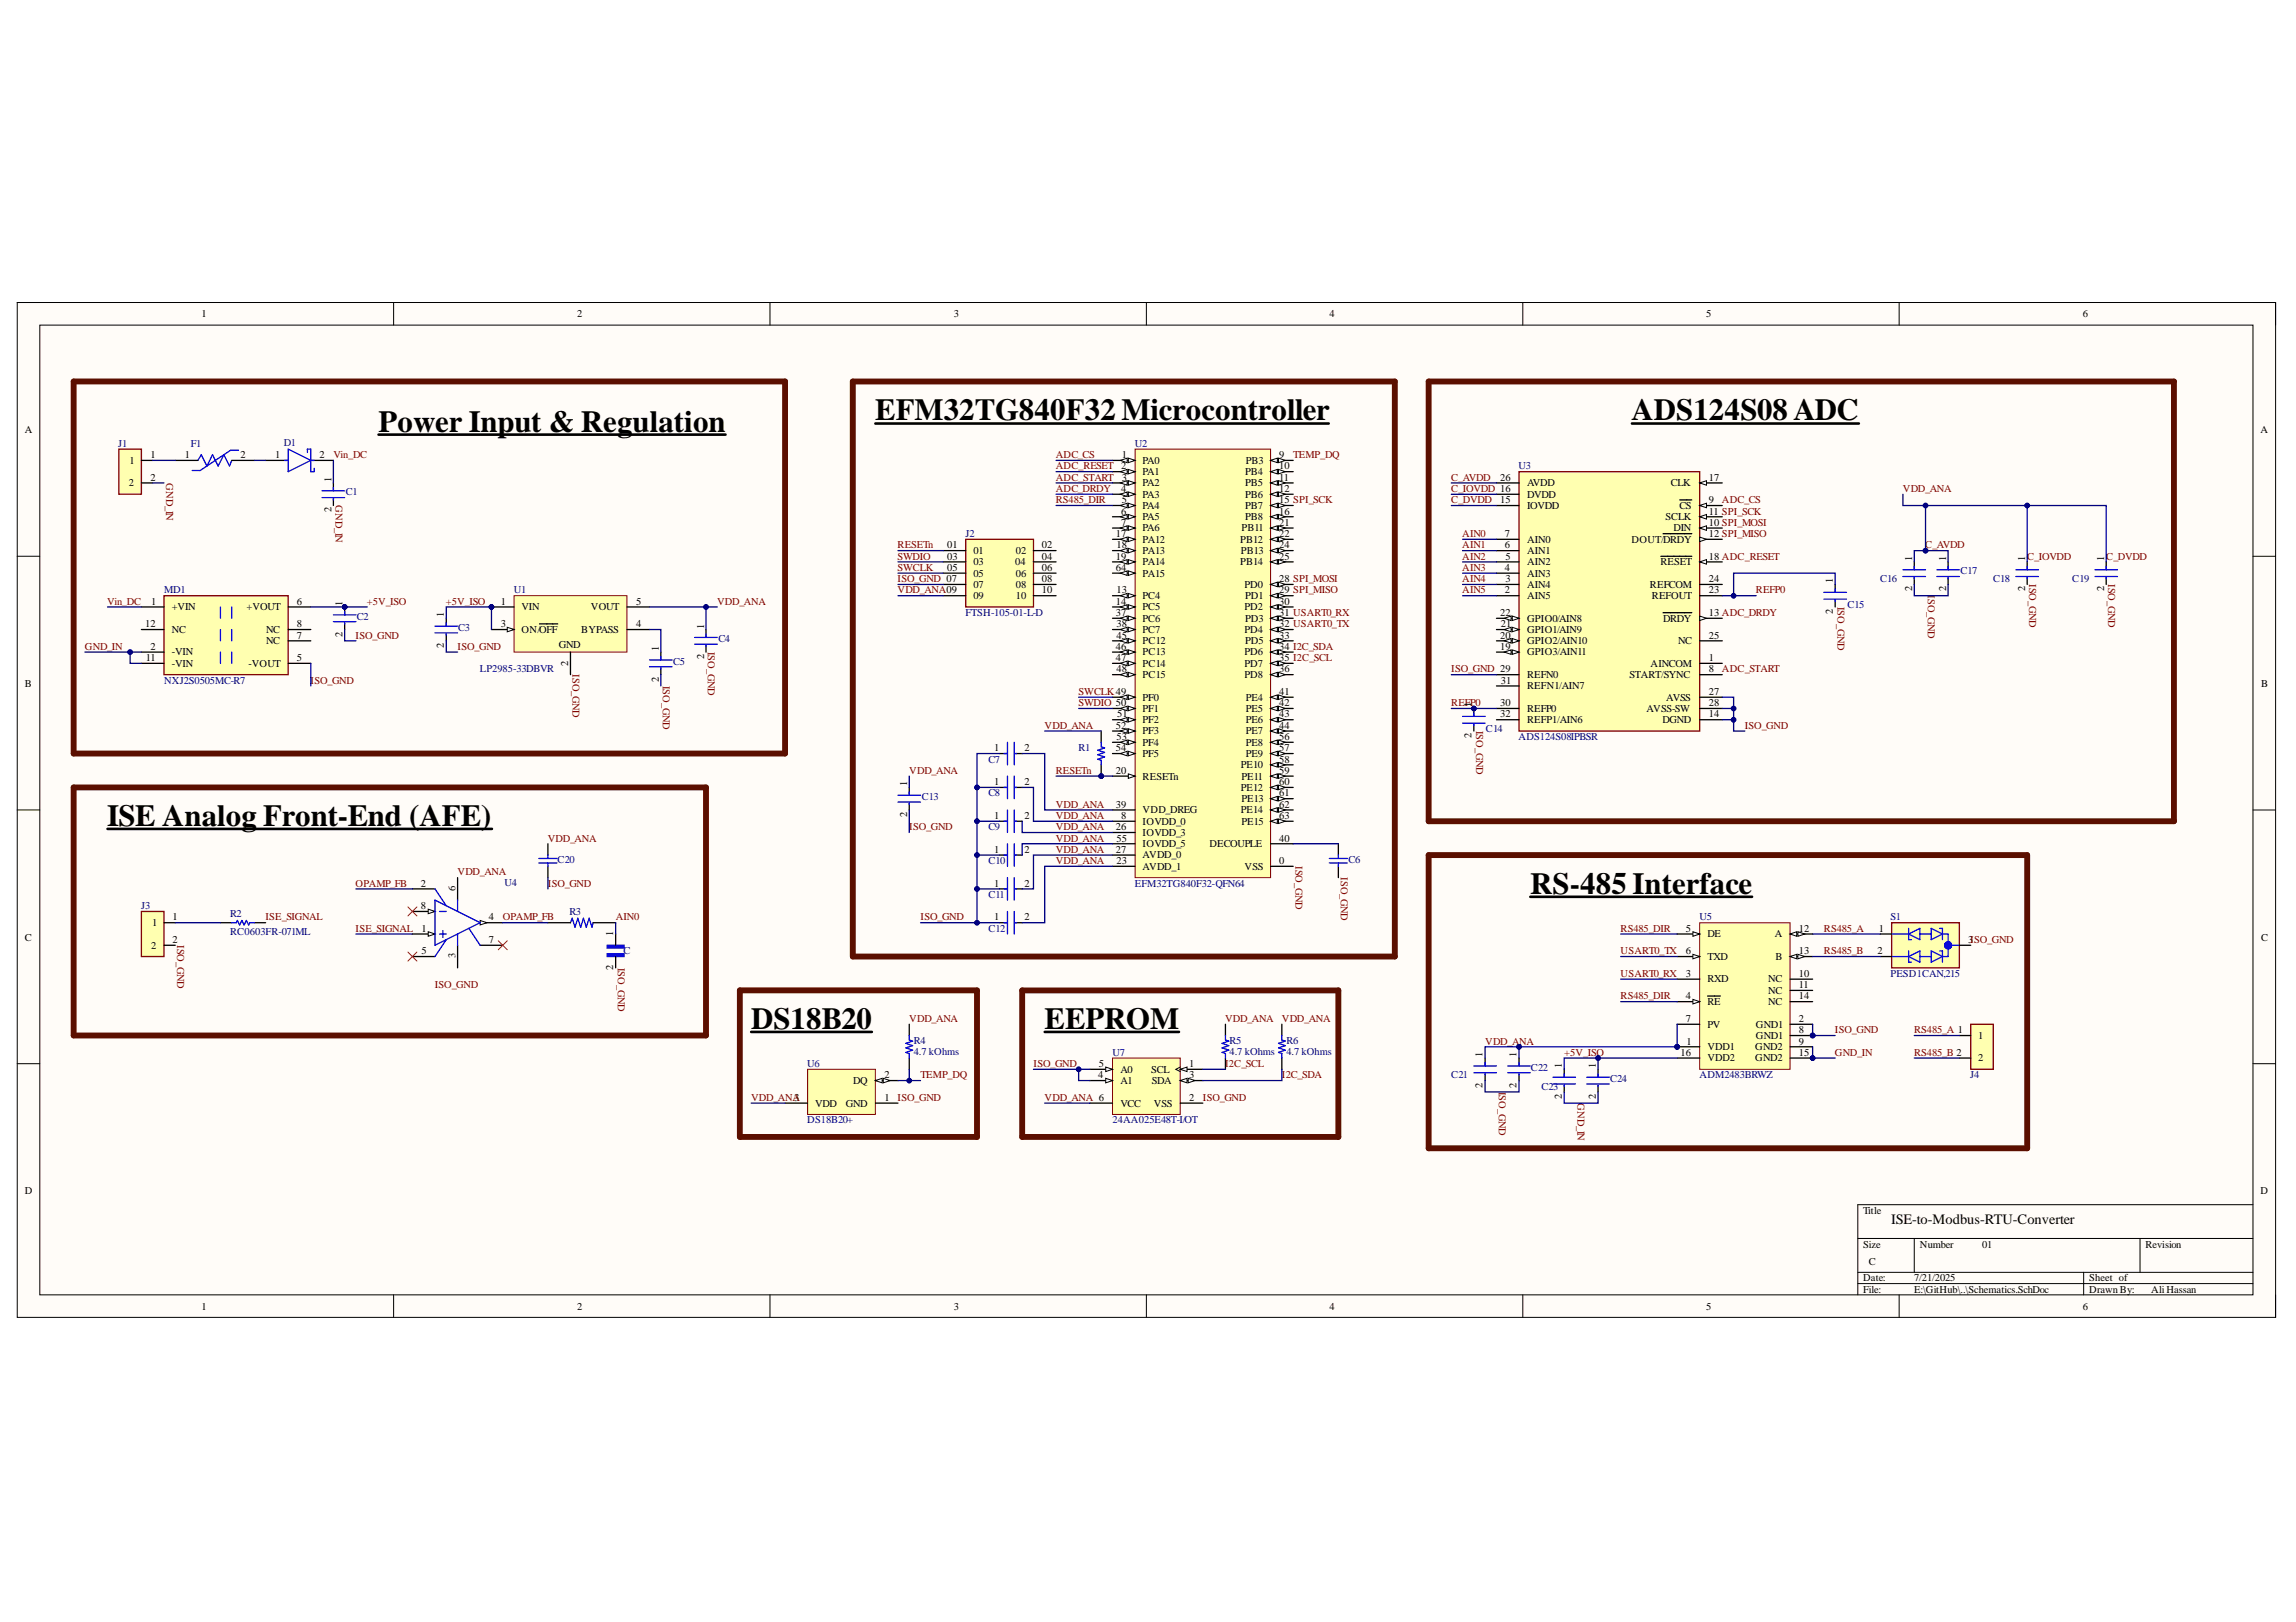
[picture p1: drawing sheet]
<svg xmlns="http://www.w3.org/2000/svg" width="297mm" height="210mm" viewBox="0 0 297 210" stroke-linecap="round" stroke-linejoin="round" font-family="sans-serif">
<defs><g id="words">
<g font-size="4">
<text x="49" y="55.8">Power Input &amp; Regulation</text>
<text x="113.2" y="54.4">EFM32TG840F32 Microcontroller</text>
<text x="211.1" y="54.4">ADS124S08 ADC</text>
<text x="13.9" y="106.9">ISE Analog Front-End (AFE)</text>
<text x="198" y="115.7">RS-485 Interface</text>
<text x="97.2" y="133.1">DS18B20</text>
<text x="135.1" y="133.1">EEPROM</text>
</g>
<text font-size="1.9" x="244.7" y="158.4">ISE-to-Modbus-RTU-Converter</text>
<g font-size="1.4">
<text x="26" y="41.1">1</text>
<text x="74.7" y="41.1">2</text>
<text x="123.4" y="41.1">3</text>
<text x="172" y="41.1">4</text>
<text x="220.7" y="41.1">5</text>
<text x="269.4" y="41.1">6</text>
<text x="3.2" y="56">A</text>
<text x="19.5" y="59.3">1</text>
<text x="23.9" y="59.3">1</text>
<text x="31.1" y="59.3">2</text>
<text x="35.6" y="59.3">1</text>
<text x="41.4" y="59.3">2</text>
<text x="145.1" y="59.3">1</text>
<text x="165.5" y="59.3">9</text>
<text x="292.4" y="56">A</text>
<text x="16.7" y="62.9">2</text>
<text x="16.7" y="60.1">1</text>
<text x="19.5" y="62.3">2</text>
<text x="42.9" y="62.3" transform="rotate(-90 42.9 62.3)">1</text>
<text x="145" y="63.7">4</text>
<text x="145.1" y="62.3">3</text>
<text x="145.1" y="65.1">5</text>
<text x="147.8" y="60.1">PA0</text>
<text x="147.8" y="61.5">PA1</text>
<text x="147.8" y="62.9">PA2</text>
<text x="147.8" y="64.5">PA3</text>
<text x="147.8" y="65.9">PA4</text>
<text x="161.1" y="61.5">PB4</text>
<text x="161.1" y="62.9">PB5</text>
<text x="161.1" y="64.5">PB6</text>
<text x="161.1" y="65.9">PB7</text>
<text x="161.2" y="60.1">PB3</text>
<text x="165.5" y="60.7">10</text>
<text x="165.5" y="62.3">11</text>
<text x="165.5" y="63.7">12</text>
<text x="165.5" y="65.1">15 SPI_SCK</text>
<text x="194.1" y="62.3">26</text>
<text x="194.1" y="65.1">15</text>
<text x="197.6" y="62.9">AVDD</text>
<text x="197.6" y="64.5">DVDD</text>
<text x="197.6" y="65.9">IOVDD</text>
<text x="216.2" y="62.9">CLK</text>
<text x="217.3" y="65.9">CS</text>
<text x="221.1" y="65.1">9</text>
<text x="221.1" y="62.3">17</text>
<text x="42.9" y="66.3" transform="rotate(-90 42.9 66.3)">2</text>
<text x="122.5" y="71">01</text>
<text x="125.9" y="71.7">01</text>
<text x="131.4" y="71.7">02</text>
<text x="134.8" y="71">02</text>
<text x="144.4" y="69.5">17</text>
<text x="144.4" y="71">18</text>
<text x="145" y="66.7">6</text>
<text x="145" y="68.1">7</text>
<text x="147.8" y="67.3">PA5</text>
<text x="147.8" y="68.8">PA6</text>
<text x="147.8" y="70.3">PA12</text>
<text x="147.8" y="71.7">PA13</text>
<text x="160.4" y="70.3">PB12</text>
<text x="160.5" y="71.7">PB13</text>
<text x="160.6" y="68.8">PB11</text>
<text x="161.1" y="67.3">PB8</text>
<text x="165.5" y="66.7">16</text>
<text x="165.5" y="68.1">21</text>
<text x="165.5" y="69.5">22</text>
<text x="165.5" y="71">24</text>
<text x="194.7" y="69.5">7</text>
<text x="194.7" y="71">6</text>
<text x="197.6" y="70.3">AIN0</text>
<text x="197.6" y="71.7">AIN1</text>
<text x="211.1" y="70.3">DOUT/DRDY</text>
<text x="215.5" y="67.3">SCLK</text>
<text x="216.5" y="68.8">DIN</text>
<text x="221.1" y="68.1">10 SPI_MOSI</text>
<text x="221.1" y="69.5">12 SPI_MISO</text>
<text x="221.1" y="66.7">11 SPI_SCK</text>
<text x="122.5" y="72.5">03</text>
<text x="122.5" y="73.9">05</text>
<text x="125.9" y="73.2">03</text>
<text x="125.9" y="74.7">05</text>
<text x="125.9" y="76.1">07</text>
<text x="125.9" y="77.6">09</text>
<text x="131.3" y="73.2">04</text>
<text x="131.4" y="74.7">06</text>
<text x="131.4" y="76.1">08</text>
<text x="131.4" y="77.6">10</text>
<text x="134.8" y="72.5">04</text>
<text x="134.8" y="73.9">06</text>
<text x="134.8" y="75.4">08</text>
<text x="134.8" y="76.8">10</text>
<text x="144.4" y="72.5">19</text>
<text x="144.4" y="73.9">64</text>
<text x="144.4" y="76.8">13</text>
<text x="147.8" y="77.6">PC4</text>
<text x="147.8" y="73.2">PA14</text>
<text x="147.8" y="74.7">PA15</text>
<text x="160.4" y="73.2">PB14</text>
<text x="161" y="76.1">PD0</text>
<text x="161.1" y="77.6">PD1</text>
<text x="165.5" y="72.5">25</text>
<text x="165.5" y="75.4">28 SPI_MOSI</text>
<text x="165.5" y="76.8">29 SPI_MISO</text>
<text x="194.7" y="73.9">4</text>
<text x="194.7" y="76.8">2</text>
<text x="194.8" y="72.5">5</text>
<text x="194.8" y="75.4">3</text>
<text x="197.6" y="73.2">AIN2</text>
<text x="197.6" y="74.7">AIN3</text>
<text x="197.6" y="76.1">AIN4</text>
<text x="197.6" y="77.6">AIN5</text>
<text x="213.5" y="76.1">REFCOM</text>
<text x="213.7" y="77.6">REFOUT</text>
<text x="214.8" y="73.2">RESET</text>
<text x="221.1" y="72.5">18 ADC_RESET</text>
<text x="221.1" y="75.4">24</text>
<text x="221.1" y="76.8">23</text>
<text x="237.1" y="75.4" transform="rotate(-90 237.1 75.4)">1</text>
<text x="247.4" y="76.5" transform="rotate(-90 247.4 76.5)">2</text>
<text x="247.4" y="72.6" transform="rotate(-90 247.4 72.6)">1</text>
<text x="251.8" y="76.5" transform="rotate(-90 251.8 76.5)">2</text>
<text x="251.8" y="72.6" transform="rotate(-90 251.8 72.6)">1</text>
<text x="262" y="76.5" transform="rotate(-90 262 76.5)">2</text>
<text x="262" y="72.6" transform="rotate(-90 262 72.6)">1</text>
<text x="272.2" y="76.5" transform="rotate(-90 272.2 76.5)">2</text>
<text x="272.2" y="72.6" transform="rotate(-90 272.2 72.6)">1</text>
<text x="18.8" y="81.2">12</text>
<text x="19.5" y="78.3">1</text>
<text x="22.2" y="79">+VIN</text>
<text x="22.2" y="81.9">NC</text>
<text x="31.9" y="79">+VOUT</text>
<text x="34.4" y="83.4">NC</text>
<text x="34.4" y="81.9">NC</text>
<text x="38.4" y="82.7">7</text>
<text x="38.4" y="78.3">6</text>
<text x="38.4" y="81.2">8</text>
<text x="44.3" y="82.4" transform="rotate(-90 44.3 82.4)">2</text>
<text x="44.3" y="78.4" transform="rotate(-90 44.3 78.4)">1</text>
<text x="57.4" y="83.8" transform="rotate(-90 57.4 83.8)">2</text>
<text x="57.4" y="79.8" transform="rotate(-90 57.4 79.8)">1</text>
<text x="64.8" y="78.3">1</text>
<text x="64.8" y="81.2">3</text>
<text x="67.5" y="79">VIN</text>
<text x="67.5" y="81.9">ON/OFF</text>
<text x="72.3" y="83.8">GND</text>
<text x="75.2" y="81.9">BYPASS</text>
<text x="76.5" y="79">VOUT</text>
<text x="82.3" y="81.2">4</text>
<text x="82.3" y="78.3">5</text>
<text x="91.1" y="81.4" transform="rotate(-90 91.1 81.4)">1</text>
<text x="144.4" y="78.3">14</text>
<text x="144.4" y="79.8">37</text>
<text x="144.4" y="81.2">38</text>
<text x="144.4" y="82.7">45</text>
<text x="147.8" y="79">PC5</text>
<text x="147.8" y="80.5">PC6</text>
<text x="147.8" y="81.9">PC7</text>
<text x="147.8" y="83.4">PC12</text>
<text x="161" y="79">PD2</text>
<text x="161" y="81.9">PD4</text>
<text x="161.1" y="80.5">PD3</text>
<text x="161.1" y="83.4">PD5</text>
<text x="165.5" y="78.3">30</text>
<text x="165.5" y="79.8">31 USART0_RX</text>
<text x="165.5" y="81.2">32 USART0_TX</text>
<text x="165.5" y="82.7">33</text>
<text x="194.1" y="79.8">22</text>
<text x="194.1" y="82.7">20</text>
<text x="194.2" y="81.2">21</text>
<text x="197.6" y="80.5">GPIO0/AIN8</text>
<text x="197.6" y="81.9">GPIO1/AIN9</text>
<text x="197.6" y="83.4">GPIO2/AIN10</text>
<text x="215.1" y="80.5">DRDY</text>
<text x="217.1" y="83.4">NC</text>
<text x="221.1" y="79.8">13 ADC_DRDY</text>
<text x="221.1" y="82.7">25</text>
<text x="237.1" y="79.4" transform="rotate(-90 237.1 79.4)">2</text>
<text x="3.2" y="88.9">B</text>
<text x="18.9" y="85.6">11</text>
<text x="19.5" y="84.1">2</text>
<text x="22.2" y="84.8">-VIN</text>
<text x="22.2" y="86.3">-VIN</text>
<text x="32.1" y="86.3">-VOUT</text>
<text x="38.4" y="85.6">5</text>
<text x="73.5" y="86.2" transform="rotate(-90 73.5 86.2)">2</text>
<text x="85.2" y="88.2" transform="rotate(-90 85.2 88.2)">2</text>
<text x="85.2" y="84.2" transform="rotate(-90 85.2 84.2)">1</text>
<text x="91.1" y="85.2" transform="rotate(-90 91.1 85.2)">2</text>
<text x="144.4" y="84.1">46</text>
<text x="144.4" y="85.6">47</text>
<text x="144.4" y="87">48</text>
<text x="147.8" y="84.8">PC13</text>
<text x="147.8" y="86.3">PC14</text>
<text x="147.8" y="87.8">PC15</text>
<text x="161" y="84.8">PD6</text>
<text x="161" y="86.3">PD7</text>
<text x="161" y="87.8">PD8</text>
<text x="165.5" y="84.1">34 I2C_SDA</text>
<text x="165.5" y="85.6">35 I2C_SCL</text>
<text x="165.5" y="87">36</text>
<text x="165.5" y="90">41</text>
<text x="194.1" y="84.1">19</text>
<text x="194.2" y="88.5">31</text>
<text x="197.6" y="84.8">GPIO3/AIN11</text>
<text x="197.6" y="87.8">REFN0</text>
<text x="197.6" y="89.2">REFN1/AIN7</text>
<text x="210.8" y="87.8">START/SYNC</text>
<text x="213.5" y="86.3">AINCOM</text>
<text x="221.1" y="85.6">1</text>
<text x="221.1" y="87">8</text>
<text x="221.1" y="90">27</text>
<text x="292.5" y="88.9">B</text>
<text x="144.4" y="94.4">52</text>
<text x="144.4" y="95.8">53</text>
<text x="144.5" y="92.8">51</text>
<text x="147.8" y="90.7">PF0</text>
<text x="147.8" y="92.2">PF1</text>
<text x="147.8" y="93.6">PF2</text>
<text x="147.8" y="95">PF3</text>
<text x="161.2" y="90.7">PE4</text>
<text x="161.2" y="92.2">PE5</text>
<text x="161.2" y="93.6">PE6</text>
<text x="161.2" y="95">PE7</text>
<text x="165.5" y="91.4">42</text>
<text x="165.5" y="92.8">43</text>
<text x="165.5" y="94.4">44</text>
<text x="165.5" y="95.8">56</text>
<text x="190.4" y="95.5" transform="rotate(-90 190.4 95.5)">2</text>
<text x="190.4" y="91.5" transform="rotate(-90 190.4 91.5)">1</text>
<text x="194.1" y="91.4">30</text>
<text x="194.1" y="92.8">32</text>
<text x="197.6" y="92.2">REFP0</text>
<text x="197.6" y="93.6">REFP1/AIN6</text>
<text x="213" y="92.2">AVSS-SW</text>
<text x="215.1" y="93.6">DGND</text>
<text x="215.6" y="90.7">AVSS</text>
<text x="221.1" y="91.4">28</text>
<text x="221.1" y="92.8">14</text>
<text x="117.4" y="101.7" transform="rotate(-90 117.4 101.7)">1</text>
<text x="128.6" y="97.2">1</text>
<text x="128.6" y="101.6">1</text>
<text x="132.5" y="97.2">2</text>
<text x="132.5" y="101.6">2</text>
<text x="144.4" y="97.2">54</text>
<text x="144.4" y="100.2">20</text>
<text x="147.8" y="96.6">PF4</text>
<text x="147.8" y="98">PF5</text>
<text x="147.8" y="101">RESETn</text>
<text x="160.5" y="99.4">PE10</text>
<text x="160.6" y="101">PE11</text>
<text x="161.2" y="96.6">PE8</text>
<text x="161.2" y="98">PE9</text>
<text x="165.5" y="97.2">57</text>
<text x="165.5" y="98.8">58</text>
<text x="165.5" y="100.2">59</text>
<text x="165.5" y="101.6">60</text>
<text x="117.4" y="105.7" transform="rotate(-90 117.4 105.7)">2</text>
<text x="128.6" y="106">1</text>
<text x="132.5" y="106">2</text>
<text x="144.4" y="107.5">26</text>
<text x="144.4" y="104.6">39</text>
<text x="145" y="106">8</text>
<text x="147.8" y="106.8">IOVDD_0</text>
<text x="147.8" y="105.3">VDD_DREG</text>
<text x="160.5" y="102.4">PE12</text>
<text x="160.5" y="105.3">PE14</text>
<text x="160.6" y="103.8">PE13</text>
<text x="160.6" y="106.8">PE15</text>
<text x="165.5" y="103.1">61</text>
<text x="165.5" y="104.6">62</text>
<text x="165.5" y="106">63</text>
<text x="128.6" y="110.4">1</text>
<text x="132.5" y="110.4">2</text>
<text x="144.4" y="110.4">27</text>
<text x="144.4" y="111.9">23</text>
<text x="144.4" y="109">55</text>
<text x="147.8" y="112.6">AVDD_1</text>
<text x="147.8" y="108.2">IOVDD_3</text>
<text x="147.8" y="111.1">AVDD_0</text>
<text x="147.8" y="109.7">IOVDD_5</text>
<text x="156.5" y="109.7">DECOUPLE</text>
<text x="161" y="112.6">VSS</text>
<text x="165.5" y="111.9">0</text>
<text x="165.5" y="109">40</text>
<text x="19.7" y="119.9">1</text>
<text x="22.3" y="119.1">1</text>
<text x="54.5" y="117.7">8</text>
<text x="54.5" y="114.8">2</text>
<text x="58.9" y="115.3" transform="rotate(-90 58.9 115.3)">6</text>
<text x="63.3" y="119.1">4</text>
<text x="128.6" y="114.8">1</text>
<text x="128.6" y="119.1">1</text>
<text x="132.5" y="114.8">2</text>
<text x="132.5" y="119.1">2</text>
<text x="3.2" y="121.7">C</text>
<text x="19.5" y="122.8">2</text>
<text x="22.3" y="122.1">2</text>
<text x="54.5" y="120.6">1</text>
<text x="54.5" y="123.5">5</text>
<text x="58.9" y="124" transform="rotate(-90 58.9 124)">3</text>
<text x="63.3" y="122.1">7</text>
<text x="79.3" y="125.5" transform="rotate(-90 79.3 125.5)">2</text>
<text x="79.3" y="121.1" transform="rotate(-90 79.3 121.1)">1</text>
<text x="218.1" y="120.6">5</text>
<text x="218.1" y="123.5">6</text>
<text x="220.9" y="121.3">DE</text>
<text x="220.9" y="124.3">TXD</text>
<text x="229.6" y="121.3">A</text>
<text x="229.7" y="124.3">B</text>
<text x="232.7" y="120.6">12</text>
<text x="232.7" y="123.5">13</text>
<text x="242.9" y="123.5">2</text>
<text x="243.1" y="120.6">1</text>
<text x="254.6" y="122.1">3ISO_GND</text>
<text x="292.5" y="121.7">C</text>
<text x="218.1" y="126.5">3</text>
<text x="218.1" y="129.3">4</text>
<text x="220.9" y="127.1">RXD</text>
<text x="220.9" y="130.1">RE</text>
<text x="228.8" y="127.1">NC</text>
<text x="228.8" y="128.7">NC</text>
<text x="228.8" y="130.1">NC</text>
<text x="232.7" y="126.5">10</text>
<text x="232.7" y="127.9">11</text>
<text x="232.7" y="129.3">14</text>
<text x="191.8" y="136.8" transform="rotate(-90 191.8 136.8)">1</text>
<text x="196.2" y="136.8" transform="rotate(-90 196.2 136.8)">1</text>
<text x="217.4" y="136.7">16</text>
<text x="218.1" y="132.3">7</text>
<text x="218.2" y="135.2">1</text>
<text x="220.9" y="135.9">VDD1</text>
<text x="220.9" y="137.4">VDD2</text>
<text x="220.9" y="133.1">PV</text>
<text x="227.1" y="137.4">GND2</text>
<text x="227.1" y="135.9">GND2</text>
<text x="227.2" y="133.1">GND1</text>
<text x="227.2" y="134.5">GND1</text>
<text x="232.7" y="136.7">15</text>
<text x="232.7" y="132.3">2</text>
<text x="232.7" y="133.7">8</text>
<text x="232.7" y="135.2">9</text>
<text x="255.9" y="134.5">1</text>
<text x="255.9" y="137.4">2</text>
<text x="102.8" y="142.5">3</text>
<text x="105.5" y="143.2">VDD</text>
<text x="109.4" y="143.2">GND</text>
<text x="110.4" y="140.3">DQ</text>
<text x="114.4" y="139.6">2</text>
<text x="114.4" y="142.5">1</text>
<text x="142.1" y="139.6">4</text>
<text x="142.2" y="138.1">5</text>
<text x="145" y="140.3">A1</text>
<text x="145" y="138.9">A0</text>
<text x="145" y="143.2">VCC</text>
<text x="148.9" y="138.9">SCL</text>
<text x="149" y="140.3">SDA</text>
<text x="149.3" y="143.2">VSS</text>
<text x="153.8" y="138.1">1</text>
<text x="153.8" y="142.5">2</text>
<text x="153.8" y="139.6">3</text>
<text x="191.8" y="140.7" transform="rotate(-90 191.8 140.7)">2</text>
<text x="196.2" y="140.7" transform="rotate(-90 196.2 140.7)">2</text>
<text x="202" y="142.2" transform="rotate(-90 202 142.2)">2</text>
<text x="202" y="138.2" transform="rotate(-90 202 138.2)">1</text>
<text x="206.4" y="142.2" transform="rotate(-90 206.4 142.2)">2</text>
<text x="206.4" y="138.2" transform="rotate(-90 206.4 138.2)">1</text>
<text x="3.2" y="154.5">D</text>
<text x="292.4" y="154.5">D</text>
<text x="241" y="157.1">Title</text>
<text x="241" y="161.4">Size</text>
<text x="248.4" y="161.4">Number</text>
<text x="256.4" y="161.4">01</text>
<text x="277.6" y="161.4">Revision</text>
<text x="241" y="165.8">Date:</text>
<text x="241" y="167.3">File:</text>
<text x="241.8" y="163.6">C</text>
<text x="247.6" y="165.8">7/21/2025</text>
<text x="247.6" y="167.3">E:\GitHub\..\Schematics.SchDoc</text>
<text x="270.3" y="165.8">Sheet of</text>
<text x="270.3" y="167.3">Drawn By:</text>
<text x="278.3" y="167.3">AliHassan</text>
<text x="26" y="169.5">1</text>
<text x="74.7" y="169.5">2</text>
<text x="123.4" y="169.5">3</text>
<text x="172" y="169.5">4</text>
<text x="220.7" y="169.5">5</text>
<text x="269.4" y="169.5">6</text>
</g>
<g font-size="1.4" fill="#000080">
<text x="15.3" y="57.9">J1</text>
<text x="24.7" y="57.9">F1</text>
<text x="36.7" y="57.7">D1</text>
<text x="146.8" y="57.9">U2</text>
<text x="44.7" y="64.1">C1</text>
<text x="196.5" y="60.7">U3</text>
<text x="124.9" y="69.5">J2</text>
<text x="21.2" y="76.8">MD1</text>
<text x="66.5" y="76.8">U1</text>
<text x="243.2" y="75.4">C16</text>
<text x="253.6" y="74.3">C17</text>
<text x="257.9" y="75.4">C18</text>
<text x="268.1" y="75.4">C19</text>
<text x="46.2" y="80.2">C2</text>
<text x="59.3" y="81.6">C3</text>
<text x="92.9" y="83.1">C4</text>
<text x="124.9" y="79.8">FTSH-105-01-L-D</text>
<text x="239" y="78.7">C15</text>
<text x="21.2" y="88.5">NXJ2S0505MC-R7</text>
<text x="62.1" y="87">LP2985-33DBVR</text>
<text x="87.1" y="86">C5</text>
<text x="192.2" y="94.8">C14</text>
<text x="196.5" y="95.8">ADS124S08IPBSR</text>
<text x="127.9" y="98.8">C7</text>
<text x="139.5" y="97.2">R1</text>
<text x="119.2" y="103.6">C13</text>
<text x="127.9" y="103.1">C8</text>
<text x="127.9" y="107.5">C9</text>
<text x="72.1" y="111.7">C20</text>
<text x="127.9" y="111.9">C10</text>
<text x="174.5" y="111.7">C6</text>
<text x="18.3" y="117.7">J3</text>
<text x="29.8" y="118.7">R2</text>
<text x="65.3" y="114.6">U4</text>
<text x="73.7" y="118.4">R3</text>
<text x="127.9" y="116.2">C11</text>
<text x="146.8" y="114.8">EFM32TG840F32-QFN64</text>
<text x="219.9" y="119.1">U5</text>
<text x="244.6" y="119.1">S1</text>
<text x="29.8" y="121.1">RC0603FR-071ML</text>
<text x="80.7" y="123.5">C</text>
<text x="127.9" y="120.6">C12</text>
<text x="244.6" y="126.5">PESD1CAN,215</text>
<text x="118.2" y="136.5">4.7 kOhms</text>
<text x="118.2" y="135.1">R4</text>
<text x="143.9" y="136.7">U7</text>
<text x="159.1" y="136.5">4.7 kOhms</text>
<text x="159.1" y="135.1">R5</text>
<text x="166.4" y="136.5">4.7 kOhms</text>
<text x="166.4" y="135.1">R6</text>
<text x="104.4" y="138.1">U6</text>
<text x="187.7" y="139.6">C21</text>
<text x="198.1" y="138.5">C22</text>
<text x="199.4" y="141.1">C23</text>
<text x="208.3" y="140">C24</text>
<text x="219.9" y="139.6">ADM2483BRWZ</text>
<text x="254.9" y="139.6">J4</text>
<text x="104.4" y="145.4">DS18B20+</text>
<text x="143.9" y="145.4">24AA025E48T-I/OT</text>
</g>
<g font-size="1.4" fill="#800000">
<text x="43.1" y="59.3">Vin_DC</text>
<text x="136.6" y="59.3">ADC_CS</text>
<text x="167.3" y="59.3">TEMP_DQ</text>
<text x="21.5" y="62.5" transform="rotate(90 21.5 62.5)">GND_IN</text>
<text x="43.4" y="65.4" transform="rotate(90 43.4 65.4)">GND_IN</text>
<text x="136.6" y="60.7">ADC_RESET 2</text>
<text x="136.6" y="62.3">ADC_START</text>
<text x="136.6" y="63.7">ADC_DRDY</text>
<text x="136.6" y="65.1">RS485_DIR</text>
<text x="187.7" y="62.3">C_AVDD</text>
<text x="187.7" y="63.7">C_IOVDD 16</text>
<text x="187.7" y="65.1">C_DVDD</text>
<text x="222.8" y="65.1">ADC_CS</text>
<text x="246.2" y="63.7">VDD_ANA</text>
<text x="116.1" y="71">RESETn</text>
<text x="189.2" y="69.5">AIN0</text>
<text x="189.2" y="71">AIN1</text>
<text x="249.1" y="71">C_AVDD</text>
<text x="116.1" y="75.4">ISO_GND 07</text>
<text x="116.1" y="76.8">VDD_ANA09</text>
<text x="116.1" y="72.5">SWDIO</text>
<text x="116.1" y="73.9">SWCLK</text>
<text x="189.2" y="72.5">AIN2</text>
<text x="189.2" y="73.9">AIN3</text>
<text x="189.2" y="75.4">AIN4</text>
<text x="189.2" y="76.8">AIN5</text>
<text x="227.2" y="76.8">REFP0</text>
<text x="249.4" y="77" transform="rotate(90 249.4 77)">ISO_GND</text>
<text x="262.3" y="72.5">C_IOVDD</text>
<text x="262.5" y="75.6" transform="rotate(90 262.5 75.6)">ISO_GND</text>
<text x="272.5" y="72.5">C_DVDD</text>
<text x="272.7" y="75.6" transform="rotate(90 272.7 75.6)">ISO_GND</text>
<text x="13.9" y="78.3">Vin_DC</text>
<text x="46" y="82.7">ISO_GND</text>
<text x="47.4" y="78.3">+5V_ISO</text>
<text x="57.7" y="78.3">+5V_ISO</text>
<text x="92.8" y="78.3">VDD_ANA</text>
<text x="237.7" y="78.6" transform="rotate(90 237.7 78.6)">ISO_GND</text>
<text x="11" y="84.1">GND_IN</text>
<text x="40.2" y="88.5">ISO_GND</text>
<text x="59.2" y="84.1">ISO_GND</text>
<text x="74.1" y="87.3" transform="rotate(90 74.1 87.3)">ISO_GND</text>
<text x="85.8" y="88.8" transform="rotate(90 85.8 88.8)">ISO_GND</text>
<text x="91.6" y="84.4" transform="rotate(90 91.6 84.4)">ISO_GND</text>
<text x="139.5" y="90">SWCLK49</text>
<text x="187.7" y="87">ISO_GND 29</text>
<text x="222.8" y="87">ADC_START</text>
<text x="135.1" y="94.4">VDD_ANA</text>
<text x="139.5" y="91.4">SWDIO 50</text>
<text x="187.7" y="91.4">REFP0</text>
<text x="191" y="94.6" transform="rotate(90 191 94.6)">ISO_GND</text>
<text x="225.7" y="94.4">ISO_GND</text>
<text x="117.6" y="100.2">VDD_ANA</text>
<text x="136.6" y="100.2">RESETn</text>
<text x="117.6" y="107.5">ISO_GND</text>
<text x="136.6" y="104.6">VDD_ANA</text>
<text x="136.6" y="106">VDD_ANA</text>
<text x="136.6" y="107.5">VDD_ANA</text>
<text x="59.2" y="113.3">VDD_ANA</text>
<text x="70.9" y="109">VDD_ANA</text>
<text x="136.6" y="109">VDD_ANA</text>
<text x="136.6" y="110.4">VDD_ANA</text>
<text x="136.6" y="111.9">VDD_ANA</text>
<text x="167.6" y="112.1" transform="rotate(90 167.6 112.1)">ISO_GND</text>
<text x="173.5" y="113.5" transform="rotate(90 173.5 113.5)">ISO_GND</text>
<text x="34.3" y="119.1">ISE_SIGNAL</text>
<text x="46" y="114.8">OPAMP_FB</text>
<text x="65" y="119.1">OPAMP_FB</text>
<text x="70.9" y="114.8">ISO_GND</text>
<text x="79.7" y="119.1">AIN0</text>
<text x="119.1" y="119.1">ISO_GND</text>
<text x="22.9" y="122.3" transform="rotate(90 22.9 122.3)">ISO_GND</text>
<text x="46" y="120.6">ISE_SIGNAL</text>
<text x="79.9" y="125.3" transform="rotate(90 79.9 125.3)">ISO_GND</text>
<text x="209.6" y="123.5">USART0_TX</text>
<text x="209.6" y="120.6">RS485_DIR</text>
<text x="236" y="120.6">RS485_A</text>
<text x="236" y="123.5">RS485_B</text>
<text x="56.2" y="127.9">ISO_GND</text>
<text x="209.6" y="126.5">USART0_RX</text>
<text x="209.6" y="129.3">RS485_DIR</text>
<text x="117.6" y="132.3">VDD_ANA</text>
<text x="158.5" y="132.3">VDD_ANA</text>
<text x="165.8" y="132.3">VDD_ANA</text>
<text x="192.1" y="135.2">VDD_ANA</text>
<text x="202.4" y="136.7">+5V_ISO</text>
<text x="237.4" y="133.7">ISO_GND</text>
<text x="237.4" y="136.7">GND_IN</text>
<text x="247.6" y="133.7">RS485_A 1</text>
<text x="247.6" y="136.7">RS485_B 2</text>
<text x="97.2" y="142.5">VDD_ANA</text>
<text x="116.1" y="142.5">ISO_GND</text>
<text x="119.1" y="139.6">TEMP_DQ</text>
<text x="133.7" y="138.1">ISO_GND</text>
<text x="135.1" y="142.5">VDD_ANA 6</text>
<text x="155.6" y="142.5">ISO_GND</text>
<text x="158.5" y="138.1">I2C_SCL</text>
<text x="165.8" y="139.6">I2C_SDA</text>
<text x="193.9" y="141.3" transform="rotate(90 193.9 141.3)">ISO_GND</text>
<text x="204.1" y="142.8" transform="rotate(90 204.1 142.8)">GND_IN</text>
</g>
</g></defs>
<path d="M2.2 39.1h292.2v131.4h-292.2z" fill-rule="evenodd" fill="#fffcf8"/>
<path d="M2.2 39.1h292.2v131.4h-292.2z" fill="none" stroke="#000" stroke-width=".13"/>
<path d="M5.1 42.1h286.4v125.5h-286.4z" fill-rule="evenodd" fill="#fffcf8"/>
<g fill="none" stroke="#000" stroke-width=".13">
<path d="M2.2 39.1h2.9M50.9 39.1v3M99.6 39.1v3M148.3 39.1v3M197 39.1v3M245.7 39.1v3M291.5 39.1h2.9v3M5.1 42.1h286.4v125.5h-286.4zM2.2 72h2.9M291.5 72h2.9M2.2 104.8h2.9M291.5 104.8h2.9"/>
<path d="M2.2 137.7h2.9M291.5 137.7h2.9M291.5 155.9h-51.2v11.7M50.9 167.6v2.9M99.6 167.6v2.9M148.3 167.6v2.9M197 167.6v2.9M240.3 160.3h51.2M240.3 164.7h51.2M240.3 166.1h51.2M245.7 167.6v2.9M247.7 160.3v4.4"/>
<path d="M269.6 164.7v2.9M276.9 160.3v4.4M294.4 167.6v2.9"/>
</g>
<path d="M146.9 58.1h17.5v55.5h-17.5z" fill-rule="evenodd" fill="#ffffb0"/>
<path d="M146.9 58.1h17.5v55.5h-17.5z" fill="none" stroke="#800000" stroke-width=".13"/>
<path d="M143.9 59.6h3" fill="none" stroke="#000" stroke-width=".17"/>
<path d="M146 59.3l.9 .3-.9 .3z" fill="#f8fcff"/>
<path d="M146 59.3l.9 .3-.9 .3z" fill="none" stroke="#000" stroke-width=".13"/>
<path d="M144.9 59.6l.9-.3v.6z" fill="#f8fcff"/>
<path d="M144.9 59.6l.9-.3v.6z" fill="none" stroke="#000" stroke-width=".13"/>
<path d="M143.9 61h3" fill="none" stroke="#000" stroke-width=".17"/>
<path d="M146 60.7l.9 .3-.9 .3z" fill="#f8fcff"/>
<path d="M146 60.7l.9 .3-.9 .3z" fill="none" stroke="#000" stroke-width=".13"/>
<path d="M144.9 61l.9-.3v.6z" fill="#f8fcff"/>
<path d="M144.9 61l.9-.3v.6z" fill="none" stroke="#000" stroke-width=".13"/>
<path d="M143.9 62.5h3" fill="none" stroke="#000" stroke-width=".17"/>
<path d="M146 62.2l.9 .3-.9 .3z" fill="#f8fcff"/>
<path d="M146 62.2l.9 .3-.9 .3z" fill="none" stroke="#000" stroke-width=".13"/>
<path d="M144.9 62.5l.9-.3v.6z" fill="#f8fcff"/>
<path d="M144.9 62.5l.9-.3v.6z" fill="none" stroke="#000" stroke-width=".13"/>
<path d="M143.9 64h3" fill="none" stroke="#000" stroke-width=".17"/>
<path d="M146 63.7l.9 .3-.9 .2z" fill="#f8fcff"/>
<path d="M146 63.7l.9 .3-.9 .2z" fill="none" stroke="#000" stroke-width=".13"/>
<path d="M144.9 64l.9-.3v.5z" fill="#f8fcff"/>
<path d="M144.9 64l.9-.3v.5z" fill="none" stroke="#000" stroke-width=".13"/>
<path d="M143.9 65.4h3" fill="none" stroke="#000" stroke-width=".17"/>
<path d="M146 65.1l.9 .3-.9 .3z" fill="#f8fcff"/>
<path d="M146 65.1l.9 .3-.9 .3z" fill="none" stroke="#000" stroke-width=".13"/>
<path d="M144.9 65.4l.9-.3v.6z" fill="#f8fcff"/>
<path d="M144.9 65.4l.9-.3v.6z" fill="none" stroke="#000" stroke-width=".13"/>
<path d="M143.9 66.9h3" fill="none" stroke="#000" stroke-width=".17"/>
<path d="M146 66.6l.9 .3-.9 .3z" fill="#f8fcff"/>
<path d="M146 66.6l.9 .3-.9 .3z" fill="none" stroke="#000" stroke-width=".13"/>
<path d="M144.9 66.9l.9-.3v.6z" fill="#f8fcff"/>
<path d="M144.9 66.9l.9-.3v.6z" fill="none" stroke="#000" stroke-width=".13"/>
<path d="M143.9 68.3h3" fill="none" stroke="#000" stroke-width=".17"/>
<path d="M146 68l.9 .3-.9 .3z" fill="#f8fcff"/>
<path d="M146 68l.9 .3-.9 .3z" fill="none" stroke="#000" stroke-width=".13"/>
<path d="M144.9 68.3l.9-.3v.6z" fill="#f8fcff"/>
<path d="M144.9 68.3l.9-.3v.6z" fill="none" stroke="#000" stroke-width=".13"/>
<path d="M164.4 59.6h2.9" fill="none" stroke="#000" stroke-width=".17"/>
<path d="M164.4 59.6l.9-.3v.6z" fill="#f8fcff"/>
<path d="M164.4 59.6l.9-.3v.6z" fill="none" stroke="#000" stroke-width=".13"/>
<path d="M165.4 59.3l.9 .3-.9 .3z" fill="#f8fcff"/>
<path d="M165.4 59.3l.9 .3-.9 .3z" fill="none" stroke="#000" stroke-width=".13"/>
<path d="M164.4 61h2.9" fill="none" stroke="#000" stroke-width=".17"/>
<path d="M164.4 61l.9-.3v.6z" fill="#f8fcff"/>
<path d="M164.4 61l.9-.3v.6z" fill="none" stroke="#000" stroke-width=".13"/>
<path d="M165.4 60.7l.9 .3-.9 .3z" fill="#f8fcff"/>
<path d="M165.4 60.7l.9 .3-.9 .3z" fill="none" stroke="#000" stroke-width=".13"/>
<path d="M164.4 62.5h2.9" fill="none" stroke="#000" stroke-width=".17"/>
<path d="M164.4 62.5l.9-.3v.6z" fill="#f8fcff"/>
<path d="M164.4 62.5l.9-.3v.6z" fill="none" stroke="#000" stroke-width=".13"/>
<path d="M165.4 62.2l.9 .3-.9 .3z" fill="#f8fcff"/>
<path d="M165.4 62.2l.9 .3-.9 .3z" fill="none" stroke="#000" stroke-width=".13"/>
<path d="M164.4 64h2.9" fill="none" stroke="#000" stroke-width=".17"/>
<path d="M164.4 64l.9-.3v.5z" fill="#f8fcff"/>
<path d="M164.4 64l.9-.3v.5z" fill="none" stroke="#000" stroke-width=".13"/>
<path d="M165.4 63.7l.9 .3-.9 .2z" fill="#f8fcff"/>
<path d="M165.4 63.7l.9 .3-.9 .2z" fill="none" stroke="#000" stroke-width=".13"/>
<path d="M143.9 77.1h3" fill="none" stroke="#000" stroke-width=".17"/>
<path d="M146 76.8l.9 .3-.9 .3z" fill="#f8fcff"/>
<path d="M146 76.8l.9 .3-.9 .3z" fill="none" stroke="#000" stroke-width=".13"/>
<path d="M144.9 77.1l.9-.3v.6z" fill="#f8fcff"/>
<path d="M144.9 77.1l.9-.3v.6z" fill="none" stroke="#000" stroke-width=".13"/>
<path d="M143.9 78.5h3" fill="none" stroke="#000" stroke-width=".17"/>
<path d="M146 78.3l.9 .2-.9 .3z" fill="#f8fcff"/>
<path d="M146 78.3l.9 .2-.9 .3z" fill="none" stroke="#000" stroke-width=".13"/>
<path d="M144.9 78.5l.9-.2v.5z" fill="#f8fcff"/>
<path d="M144.9 78.5l.9-.2v.5z" fill="none" stroke="#000" stroke-width=".13"/>
<path d="M164.4 65.4h2.9" fill="none" stroke="#000" stroke-width=".17"/>
<path d="M164.4 65.4l.9-.3v.6z" fill="#f8fcff"/>
<path d="M164.4 65.4l.9-.3v.6z" fill="none" stroke="#000" stroke-width=".13"/>
<path d="M165.4 65.1l.9 .3-.9 .3z" fill="#f8fcff"/>
<path d="M165.4 65.1l.9 .3-.9 .3z" fill="none" stroke="#000" stroke-width=".13"/>
<path d="M164.4 66.9h2.9" fill="none" stroke="#000" stroke-width=".17"/>
<path d="M164.4 66.9l.9-.3v.6z" fill="#f8fcff"/>
<path d="M164.4 66.9l.9-.3v.6z" fill="none" stroke="#000" stroke-width=".13"/>
<path d="M165.4 66.6l.9 .3-.9 .3z" fill="#f8fcff"/>
<path d="M165.4 66.6l.9 .3-.9 .3z" fill="none" stroke="#000" stroke-width=".13"/>
<path d="M143.9 69.8h3" fill="none" stroke="#000" stroke-width=".17"/>
<path d="M146 69.5l.9 .3-.9 .3z" fill="#f8fcff"/>
<path d="M146 69.5l.9 .3-.9 .3z" fill="none" stroke="#000" stroke-width=".13"/>
<path d="M144.9 69.8l.9-.3v.6z" fill="#f8fcff"/>
<path d="M144.9 69.8l.9-.3v.6z" fill="none" stroke="#000" stroke-width=".13"/>
<path d="M143.9 71.3h3" fill="none" stroke="#000" stroke-width=".17"/>
<path d="M146 71l.9 .3-.9 .2z" fill="#f8fcff"/>
<path d="M146 71l.9 .3-.9 .2z" fill="none" stroke="#000" stroke-width=".13"/>
<path d="M144.9 71.3l.9-.3v.5z" fill="#f8fcff"/>
<path d="M144.9 71.3l.9-.3v.5z" fill="none" stroke="#000" stroke-width=".13"/>
<path d="M143.9 72.7h3" fill="none" stroke="#000" stroke-width=".17"/>
<path d="M146 72.4l.9 .3-.9 .3z" fill="#f8fcff"/>
<path d="M146 72.4l.9 .3-.9 .3z" fill="none" stroke="#000" stroke-width=".13"/>
<path d="M144.9 72.7l.9-.3v.6z" fill="#f8fcff"/>
<path d="M144.9 72.7l.9-.3v.6z" fill="none" stroke="#000" stroke-width=".13"/>
<path d="M164.4 68.3h2.9" fill="none" stroke="#000" stroke-width=".17"/>
<path d="M164.4 68.3l.9-.3v.6z" fill="#f8fcff"/>
<path d="M164.4 68.3l.9-.3v.6z" fill="none" stroke="#000" stroke-width=".13"/>
<path d="M165.4 68l.9 .3-.9 .3z" fill="#f8fcff"/>
<path d="M165.4 68l.9 .3-.9 .3z" fill="none" stroke="#000" stroke-width=".13"/>
<path d="M164.4 69.8h2.9" fill="none" stroke="#000" stroke-width=".17"/>
<path d="M164.4 69.8l.9-.3v.6z" fill="#f8fcff"/>
<path d="M164.4 69.8l.9-.3v.6z" fill="none" stroke="#000" stroke-width=".13"/>
<path d="M165.4 69.5l.9 .3-.9 .3z" fill="#f8fcff"/>
<path d="M165.4 69.5l.9 .3-.9 .3z" fill="none" stroke="#000" stroke-width=".13"/>
<path d="M164.4 71.3h2.9" fill="none" stroke="#000" stroke-width=".17"/>
<path d="M164.4 71.3l.9-.3v.5z" fill="#f8fcff"/>
<path d="M164.4 71.3l.9-.3v.5z" fill="none" stroke="#000" stroke-width=".13"/>
<path d="M165.4 71l.9 .3-.9 .2z" fill="#f8fcff"/>
<path d="M165.4 71l.9 .3-.9 .2z" fill="none" stroke="#000" stroke-width=".13"/>
<path d="M164.4 72.7h2.9" fill="none" stroke="#000" stroke-width=".17"/>
<path d="M164.4 72.7l.9-.3v.6z" fill="#f8fcff"/>
<path d="M164.4 72.7l.9-.3v.6z" fill="none" stroke="#000" stroke-width=".13"/>
<path d="M165.4 72.4l.9 .3-.9 .3z" fill="#f8fcff"/>
<path d="M165.4 72.4l.9 .3-.9 .3z" fill="none" stroke="#000" stroke-width=".13"/>
<path d="M164.4 75.6h2.9" fill="none" stroke="#000" stroke-width=".17"/>
<path d="M164.4 75.6l.9-.3v.6z" fill="#f8fcff"/>
<path d="M164.4 75.6l.9-.3v.6z" fill="none" stroke="#000" stroke-width=".13"/>
<path d="M165.4 75.3l.9 .3-.9 .3z" fill="#f8fcff"/>
<path d="M165.4 75.3l.9 .3-.9 .3z" fill="none" stroke="#000" stroke-width=".13"/>
<path d="M164.4 77.1h2.9" fill="none" stroke="#000" stroke-width=".17"/>
<path d="M164.4 77.1l.9-.3v.6z" fill="#f8fcff"/>
<path d="M164.4 77.1l.9-.3v.6z" fill="none" stroke="#000" stroke-width=".13"/>
<path d="M165.4 76.8l.9 .3-.9 .3z" fill="#f8fcff"/>
<path d="M165.4 76.8l.9 .3-.9 .3z" fill="none" stroke="#000" stroke-width=".13"/>
<path d="M164.4 78.5h2.9" fill="none" stroke="#000" stroke-width=".17"/>
<path d="M164.4 78.5l.9-.2v.5z" fill="#f8fcff"/>
<path d="M164.4 78.5l.9-.2v.5z" fill="none" stroke="#000" stroke-width=".13"/>
<path d="M165.4 78.3l.9 .2-.9 .3z" fill="#f8fcff"/>
<path d="M165.4 78.3l.9 .2-.9 .3z" fill="none" stroke="#000" stroke-width=".13"/>
<path d="M164.4 80h2.9" fill="none" stroke="#000" stroke-width=".17"/>
<path d="M164.4 80l.9-.3v.6z" fill="#f8fcff"/>
<path d="M164.4 80l.9-.3v.6z" fill="none" stroke="#000" stroke-width=".13"/>
<path d="M165.4 79.7l.9 .3-.9 .3z" fill="#f8fcff"/>
<path d="M165.4 79.7l.9 .3-.9 .3z" fill="none" stroke="#000" stroke-width=".13"/>
<path d="M164.4 81.5h2.9" fill="none" stroke="#000" stroke-width=".17"/>
<path d="M164.4 81.5l.9-.3v.6z" fill="#f8fcff"/>
<path d="M164.4 81.5l.9-.3v.6z" fill="none" stroke="#000" stroke-width=".13"/>
<path d="M165.4 81.2l.9 .3-.9 .3z" fill="#f8fcff"/>
<path d="M165.4 81.2l.9 .3-.9 .3z" fill="none" stroke="#000" stroke-width=".13"/>
<path d="M164.4 82.9h2.9" fill="none" stroke="#000" stroke-width=".17"/>
<path d="M164.4 82.9l.9-.3v.6z" fill="#f8fcff"/>
<path d="M164.4 82.9l.9-.3v.6z" fill="none" stroke="#000" stroke-width=".13"/>
<path d="M165.4 82.6l.9 .3-.9 .3z" fill="#f8fcff"/>
<path d="M165.4 82.6l.9 .3-.9 .3z" fill="none" stroke="#000" stroke-width=".13"/>
<path d="M164.4 84.4h2.9" fill="none" stroke="#000" stroke-width=".17"/>
<path d="M164.4 84.4l.9-.3v.6z" fill="#f8fcff"/>
<path d="M164.4 84.4l.9-.3v.6z" fill="none" stroke="#000" stroke-width=".13"/>
<path d="M165.4 84.1l.9 .3-.9 .3z" fill="#f8fcff"/>
<path d="M165.4 84.1l.9 .3-.9 .3z" fill="none" stroke="#000" stroke-width=".13"/>
<path d="M164.4 85.8h2.9" fill="none" stroke="#000" stroke-width=".17"/>
<path d="M164.4 85.8l.9-.2v.5z" fill="#f8fcff"/>
<path d="M164.4 85.8l.9-.2v.5z" fill="none" stroke="#000" stroke-width=".13"/>
<path d="M165.4 85.6l.9 .2-.9 .3z" fill="#f8fcff"/>
<path d="M165.4 85.6l.9 .2-.9 .3z" fill="none" stroke="#000" stroke-width=".13"/>
<path d="M164.4 87.3h2.9" fill="none" stroke="#000" stroke-width=".17"/>
<path d="M164.4 87.3l.9-.3v.6z" fill="#f8fcff"/>
<path d="M164.4 87.3l.9-.3v.6z" fill="none" stroke="#000" stroke-width=".13"/>
<path d="M165.4 87l.9 .3-.9 .3z" fill="#f8fcff"/>
<path d="M165.4 87l.9 .3-.9 .3z" fill="none" stroke="#000" stroke-width=".13"/>
<path d="M143.9 80h3" fill="none" stroke="#000" stroke-width=".17"/>
<path d="M146 79.7l.9 .3-.9 .3z" fill="#f8fcff"/>
<path d="M146 79.7l.9 .3-.9 .3z" fill="none" stroke="#000" stroke-width=".13"/>
<path d="M144.9 80l.9-.3v.6z" fill="#f8fcff"/>
<path d="M144.9 80l.9-.3v.6z" fill="none" stroke="#000" stroke-width=".13"/>
<path d="M143.9 81.5h3" fill="none" stroke="#000" stroke-width=".17"/>
<path d="M146 81.2l.9 .3-.9 .3z" fill="#f8fcff"/>
<path d="M146 81.2l.9 .3-.9 .3z" fill="none" stroke="#000" stroke-width=".13"/>
<path d="M144.9 81.5l.9-.3v.6z" fill="#f8fcff"/>
<path d="M144.9 81.5l.9-.3v.6z" fill="none" stroke="#000" stroke-width=".13"/>
<path d="M164.4 90.2h2.9" fill="none" stroke="#000" stroke-width=".17"/>
<path d="M164.4 90.2l.9-.3v.6z" fill="#f8fcff"/>
<path d="M164.4 90.2l.9-.3v.6z" fill="none" stroke="#000" stroke-width=".13"/>
<path d="M165.4 89.9l.9 .3-.9 .3z" fill="#f8fcff"/>
<path d="M165.4 89.9l.9 .3-.9 .3z" fill="none" stroke="#000" stroke-width=".13"/>
<path d="M164.4 91.7h2.9" fill="none" stroke="#000" stroke-width=".17"/>
<path d="M164.4 91.7l.9-.3v.6z" fill="#f8fcff"/>
<path d="M164.4 91.7l.9-.3v.6z" fill="none" stroke="#000" stroke-width=".13"/>
<path d="M165.4 91.4l.9 .3-.9 .3z" fill="#f8fcff"/>
<path d="M165.4 91.4l.9 .3-.9 .3z" fill="none" stroke="#000" stroke-width=".13"/>
<path d="M164.4 93.1h2.9" fill="none" stroke="#000" stroke-width=".17"/>
<path d="M164.4 93.1l.9-.2v.5z" fill="#f8fcff"/>
<path d="M164.4 93.1l.9-.2v.5z" fill="none" stroke="#000" stroke-width=".13"/>
<path d="M165.4 92.9l.9 .2-.9 .3z" fill="#f8fcff"/>
<path d="M165.4 92.9l.9 .2-.9 .3z" fill="none" stroke="#000" stroke-width=".13"/>
<path d="M164.4 94.6h2.9" fill="none" stroke="#000" stroke-width=".17"/>
<path d="M164.4 94.6l.9-.3v.6z" fill="#f8fcff"/>
<path d="M164.4 94.6l.9-.3v.6z" fill="none" stroke="#000" stroke-width=".13"/>
<path d="M165.4 94.3l.9 .3-.9 .3z" fill="#f8fcff"/>
<path d="M165.4 94.3l.9 .3-.9 .3z" fill="none" stroke="#000" stroke-width=".13"/>
<path d="M143.9 82.9h3" fill="none" stroke="#000" stroke-width=".17"/>
<path d="M146 82.6l.9 .3-.9 .3z" fill="#f8fcff"/>
<path d="M146 82.6l.9 .3-.9 .3z" fill="none" stroke="#000" stroke-width=".13"/>
<path d="M144.9 82.9l.9-.3v.6z" fill="#f8fcff"/>
<path d="M144.9 82.9l.9-.3v.6z" fill="none" stroke="#000" stroke-width=".13"/>
<path d="M143.9 84.4h3" fill="none" stroke="#000" stroke-width=".17"/>
<path d="M146 84.1l.9 .3-.9 .3z" fill="#f8fcff"/>
<path d="M146 84.1l.9 .3-.9 .3z" fill="none" stroke="#000" stroke-width=".13"/>
<path d="M144.9 84.4l.9-.3v.6z" fill="#f8fcff"/>
<path d="M144.9 84.4l.9-.3v.6z" fill="none" stroke="#000" stroke-width=".13"/>
<path d="M143.9 85.8h3" fill="none" stroke="#000" stroke-width=".17"/>
<path d="M146 85.6l.9 .2-.9 .3z" fill="#f8fcff"/>
<path d="M146 85.6l.9 .2-.9 .3z" fill="none" stroke="#000" stroke-width=".13"/>
<path d="M144.9 85.8l.9-.2v.5z" fill="#f8fcff"/>
<path d="M144.9 85.8l.9-.2v.5z" fill="none" stroke="#000" stroke-width=".13"/>
<path d="M143.9 87.3h3" fill="none" stroke="#000" stroke-width=".17"/>
<path d="M146 87l.9 .3-.9 .3z" fill="#f8fcff"/>
<path d="M146 87l.9 .3-.9 .3z" fill="none" stroke="#000" stroke-width=".13"/>
<path d="M144.9 87.3l.9-.3v.6z" fill="#f8fcff"/>
<path d="M144.9 87.3l.9-.3v.6z" fill="none" stroke="#000" stroke-width=".13"/>
<path d="M143.9 90.2h3" fill="none" stroke="#000" stroke-width=".17"/>
<path d="M146 89.9l.9 .3-.9 .3z" fill="#f8fcff"/>
<path d="M146 89.9l.9 .3-.9 .3z" fill="none" stroke="#000" stroke-width=".13"/>
<path d="M144.9 90.2l.9-.3v.6z" fill="#f8fcff"/>
<path d="M144.9 90.2l.9-.3v.6z" fill="none" stroke="#000" stroke-width=".13"/>
<path d="M143.9 91.7h3" fill="none" stroke="#000" stroke-width=".17"/>
<path d="M146 91.4l.9 .3-.9 .3z" fill="#f8fcff"/>
<path d="M146 91.4l.9 .3-.9 .3z" fill="none" stroke="#000" stroke-width=".13"/>
<path d="M144.9 91.7l.9-.3v.6z" fill="#f8fcff"/>
<path d="M144.9 91.7l.9-.3v.6z" fill="none" stroke="#000" stroke-width=".13"/>
<path d="M143.9 93.1h3" fill="none" stroke="#000" stroke-width=".17"/>
<path d="M146 92.9l.9 .2-.9 .3z" fill="#f8fcff"/>
<path d="M146 92.9l.9 .2-.9 .3z" fill="none" stroke="#000" stroke-width=".13"/>
<path d="M144.9 93.1l.9-.2v.5z" fill="#f8fcff"/>
<path d="M144.9 93.1l.9-.2v.5z" fill="none" stroke="#000" stroke-width=".13"/>
<path d="M143.9 94.6h3" fill="none" stroke="#000" stroke-width=".17"/>
<path d="M146 94.3l.9 .3-.9 .3z" fill="#f8fcff"/>
<path d="M146 94.3l.9 .3-.9 .3z" fill="none" stroke="#000" stroke-width=".13"/>
<path d="M144.9 94.6l.9-.3v.6z" fill="#f8fcff"/>
<path d="M144.9 94.6l.9-.3v.6z" fill="none" stroke="#000" stroke-width=".13"/>
<path d="M143.9 96.1h3" fill="none" stroke="#000" stroke-width=".17"/>
<path d="M146 95.8l.9 .3-.9 .3z" fill="#f8fcff"/>
<path d="M146 95.8l.9 .3-.9 .3z" fill="none" stroke="#000" stroke-width=".13"/>
<path d="M144.9 96.1l.9-.3v.6z" fill="#f8fcff"/>
<path d="M144.9 96.1l.9-.3v.6z" fill="none" stroke="#000" stroke-width=".13"/>
<path d="M143.9 97.5h3" fill="none" stroke="#000" stroke-width=".17"/>
<path d="M146 97.2l.9 .3-.9 .3z" fill="#f8fcff"/>
<path d="M146 97.2l.9 .3-.9 .3z" fill="none" stroke="#000" stroke-width=".13"/>
<path d="M144.9 97.5l.9-.3v.6z" fill="#f8fcff"/>
<path d="M144.9 97.5l.9-.3v.6z" fill="none" stroke="#000" stroke-width=".13"/>
<path d="M164.4 96.1h2.9" fill="none" stroke="#000" stroke-width=".17"/>
<path d="M164.4 96.1l.9-.3v.6z" fill="#f8fcff"/>
<path d="M164.4 96.1l.9-.3v.6z" fill="none" stroke="#000" stroke-width=".13"/>
<path d="M165.4 95.8l.9 .3-.9 .3z" fill="#f8fcff"/>
<path d="M165.4 95.8l.9 .3-.9 .3z" fill="none" stroke="#000" stroke-width=".13"/>
<path d="M164.4 97.5h2.9" fill="none" stroke="#000" stroke-width=".17"/>
<path d="M164.4 97.5l.9-.3v.6z" fill="#f8fcff"/>
<path d="M164.4 97.5l.9-.3v.6z" fill="none" stroke="#000" stroke-width=".13"/>
<path d="M165.4 97.2l.9 .3-.9 .3z" fill="#f8fcff"/>
<path d="M165.4 97.2l.9 .3-.9 .3z" fill="none" stroke="#000" stroke-width=".13"/>
<path d="M164.4 99h2.9" fill="none" stroke="#000" stroke-width=".17"/>
<path d="M164.4 99l.9-.3v.6z" fill="#f8fcff"/>
<path d="M164.4 99l.9-.3v.6z" fill="none" stroke="#000" stroke-width=".13"/>
<path d="M165.4 98.7l.9 .3-.9 .3z" fill="#f8fcff"/>
<path d="M165.4 98.7l.9 .3-.9 .3z" fill="none" stroke="#000" stroke-width=".13"/>
<path d="M164.4 100.4h2.9" fill="none" stroke="#000" stroke-width=".17"/>
<path d="M164.4 100.4l.9-.3v.6z" fill="#f8fcff"/>
<path d="M164.4 100.4l.9-.3v.6z" fill="none" stroke="#000" stroke-width=".13"/>
<path d="M165.4 100.1l.9 .3-.9 .3z" fill="#f8fcff"/>
<path d="M165.4 100.1l.9 .3-.9 .3z" fill="none" stroke="#000" stroke-width=".13"/>
<path d="M164.4 101.9h2.9" fill="none" stroke="#000" stroke-width=".17"/>
<path d="M164.4 101.9l.9-.3v.6z" fill="#f8fcff"/>
<path d="M164.4 101.9l.9-.3v.6z" fill="none" stroke="#000" stroke-width=".13"/>
<path d="M165.4 101.6l.9 .3-.9 .3z" fill="#f8fcff"/>
<path d="M165.4 101.6l.9 .3-.9 .3z" fill="none" stroke="#000" stroke-width=".13"/>
<path d="M164.4 103.4h2.9" fill="none" stroke="#000" stroke-width=".17"/>
<path d="M164.4 103.4l.9-.3v.5z" fill="#f8fcff"/>
<path d="M164.4 103.4l.9-.3v.5z" fill="none" stroke="#000" stroke-width=".13"/>
<path d="M165.4 103.1l.9 .3-.9 .2z" fill="#f8fcff"/>
<path d="M165.4 103.1l.9 .3-.9 .2z" fill="none" stroke="#000" stroke-width=".13"/>
<path d="M164.4 104.8h2.9" fill="none" stroke="#000" stroke-width=".17"/>
<path d="M164.4 104.8l.9-.3v.6z" fill="#f8fcff"/>
<path d="M164.4 104.8l.9-.3v.6z" fill="none" stroke="#000" stroke-width=".13"/>
<path d="M165.4 104.5l.9 .3-.9 .3z" fill="#f8fcff"/>
<path d="M165.4 104.5l.9 .3-.9 .3z" fill="none" stroke="#000" stroke-width=".13"/>
<path d="M164.4 106.3h2.9" fill="none" stroke="#000" stroke-width=".17"/>
<path d="M164.4 106.3l.9-.3v.6z" fill="#f8fcff"/>
<path d="M164.4 106.3l.9-.3v.6z" fill="none" stroke="#000" stroke-width=".13"/>
<path d="M165.4 106l.9 .3-.9 .3z" fill="#f8fcff"/>
<path d="M165.4 106l.9 .3-.9 .3z" fill="none" stroke="#000" stroke-width=".13"/>
<path d="M143.9 74.2h3" fill="none" stroke="#000" stroke-width=".17"/>
<path d="M146 73.9l.9 .3-.9 .3z" fill="#f8fcff"/>
<path d="M146 73.9l.9 .3-.9 .3z" fill="none" stroke="#000" stroke-width=".13"/>
<path d="M144.9 74.2l.9-.3v.6z" fill="#f8fcff"/>
<path d="M144.9 74.2l.9-.3v.6z" fill="none" stroke="#000" stroke-width=".13"/>
<path d="M143.9 106.3h3M143.9 100.4h3M164.4 112.1h2.9" fill="none" stroke="#000" stroke-width=".17"/>
<path d="M146 100.1l.9 .3-.9 .3z" fill="#f8fcff"/>
<path d="M146 100.1l.9 .3-.9 .3z" fill="none" stroke="#000" stroke-width=".13"/>
<path d="M143.9 112.1h3M143.9 107.7h3M143.9 110.7h3M143.9 104.8h3M143.9 109.2h3M164.4 109.2h2.9" fill="none" stroke="#000" stroke-width=".17"/>
<path d="M196.5 61h23.4v33.6h-23.4z" fill-rule="evenodd" fill="#ffffb0"/>
<path d="M196.5 61h23.4v33.6h-23.4z" fill="none" stroke="#800000" stroke-width=".17"/>
<path d="M193.6 62.5h2.9M193.6 64h2.9M193.6 65.4h2.9M193.6 69.8h2.9M193.6 71.3h2.9M193.6 72.7h2.9M193.6 74.2h2.9M193.6 75.6h2.9M193.6 77.1h2.9M193.6 80h2.9" fill="none" stroke="#000" stroke-width=".17"/>
<path d="M195.6 79.7l.9 .3-.9 .3z" fill="#f8fcff"/>
<path d="M195.6 79.7l.9 .3-.9 .3z" fill="none" stroke="#000" stroke-width=".13"/>
<path d="M194.6 80l.9-.3v.6z" fill="#f8fcff"/>
<path d="M194.6 80l.9-.3v.6z" fill="none" stroke="#000" stroke-width=".13"/>
<path d="M193.6 81.5h2.9" fill="none" stroke="#000" stroke-width=".17"/>
<path d="M195.6 81.2l.9 .3-.9 .3z" fill="#f8fcff"/>
<path d="M195.6 81.2l.9 .3-.9 .3z" fill="none" stroke="#000" stroke-width=".13"/>
<path d="M194.6 81.5l.9-.3v.6z" fill="#f8fcff"/>
<path d="M194.6 81.5l.9-.3v.6z" fill="none" stroke="#000" stroke-width=".13"/>
<path d="M193.6 82.9h2.9" fill="none" stroke="#000" stroke-width=".17"/>
<path d="M195.6 82.6l.9 .3-.9 .3z" fill="#f8fcff"/>
<path d="M195.6 82.6l.9 .3-.9 .3z" fill="none" stroke="#000" stroke-width=".13"/>
<path d="M194.6 82.9l.9-.3v.6z" fill="#f8fcff"/>
<path d="M194.6 82.9l.9-.3v.6z" fill="none" stroke="#000" stroke-width=".13"/>
<path d="M193.6 84.4h2.9" fill="none" stroke="#000" stroke-width=".17"/>
<path d="M195.6 84.1l.9 .3-.9 .3z" fill="#f8fcff"/>
<path d="M195.6 84.1l.9 .3-.9 .3z" fill="none" stroke="#000" stroke-width=".13"/>
<path d="M194.6 84.4l.9-.3v.6z" fill="#f8fcff"/>
<path d="M194.6 84.4l.9-.3v.6z" fill="none" stroke="#000" stroke-width=".13"/>
<path d="M219.9 65.4h2.9M193.6 87.3h2.9M193.6 88.8h2.9M193.6 91.7h2.9M193.6 93.1h2.9" fill="none" stroke="#000" stroke-width=".17"/>
<path d="M219.9 65.4l.9-.3v.6z" fill="#f8fcff"/>
<path d="M219.9 65.4l.9-.3v.6z" fill="none" stroke="#000" stroke-width=".13"/>
<path d="M217.3 64.7h1.6M219.9 80h2.9" fill="none" stroke="#000" stroke-width=".17"/>
<path d="M219.9 79.7l.9 .3-.9 .3z" fill="#f8fcff"/>
<path d="M219.9 79.7l.9 .3-.9 .3z" fill="none" stroke="#000" stroke-width=".13"/>
<path d="M215.2 79.3h3.7M219.9 72.7h2.9" fill="none" stroke="#000" stroke-width=".17"/>
<path d="M219.9 72.7l.9-.3v.6z" fill="#f8fcff"/>
<path d="M219.9 72.7l.9-.3v.6z" fill="none" stroke="#000" stroke-width=".13"/>
<path d="M214.9 72h4M219.9 62.5h2.9M219.9 85.8h2.9" fill="none" stroke="#000" stroke-width=".17"/>
<path d="M219.9 62.5l.9-.3v.6z" fill="#f8fcff"/>
<path d="M219.9 62.5l.9-.3v.6z" fill="none" stroke="#000" stroke-width=".13"/>
<path d="M219.9 68.3h2.9" fill="none" stroke="#000" stroke-width=".17"/>
<path d="M219.9 68.3l.9-.2v.5z" fill="#f8fcff"/>
<path d="M219.9 68.3l.9-.2v.5z" fill="none" stroke="#000" stroke-width=".13"/>
<path d="M219.9 69.8h2.9" fill="none" stroke="#000" stroke-width=".17"/>
<path d="M219.9 69.5l.9 .3-.9 .3z" fill="#f8fcff"/>
<path d="M219.9 69.5l.9 .3-.9 .3z" fill="none" stroke="#000" stroke-width=".13"/>
<path d="M215.2 69.1h3.7M219.9 75.6h2.9M219.9 77.1h2.9M219.9 66.9h2.9M219.9 82.9h2.9" fill="none" stroke="#000" stroke-width=".17"/>
<path d="M219.9 66.9l.9-.3v.6z" fill="#f8fcff"/>
<path d="M219.9 66.9l.9-.3v.6z" fill="none" stroke="#000" stroke-width=".13"/>
<path d="M219.9 87.3h2.9M219.9 90.2h2.9M219.9 91.7h2.9M219.9 93.1h2.9M53.4 120.9h2.9M62.1 122.3h2.9" fill="none" stroke="#000" stroke-width=".17"/>
<path d="M55.4 120.6l.9 .3-.9 .3z" fill="#f8fcff"/>
<path d="M55.4 120.6l.9 .3-.9 .3z" fill="none" stroke="#000" stroke-width=".13"/>
<path d="M53.4 118h2.9" fill="none" stroke="#000" stroke-width=".17"/>
<path d="M55.4 117.7l.9 .3-.9 .2z" fill="#f8fcff"/>
<path d="M55.4 117.7l.9 .3-.9 .2z" fill="none" stroke="#000" stroke-width=".13"/>
<path d="M53.4 115h2.9M62.1 119.4h2.9M53.4 123.8h2.9M59.2 122.3v2.9" fill="none" stroke="#000" stroke-width=".17"/>
<path d="M62.1 119.1l.9 .3-.9 .3z" fill="#f8fcff"/>
<path d="M62.1 119.1l.9 .3-.9 .3z" fill="none" stroke="#000" stroke-width=".13"/>
<path d="M59.2 113.6v2.9" fill="none" stroke="#000" stroke-width=".17"/>
<path d="M56.3 116.5l5.8 2.9-5.8 2.9zM56.3 115l1.4 2.2M56.9 118h.8M59.2 116.5v1.5M56.9 120.9h.8M57.3 120.4v.9M57.7 121.6l-1.4 2.2M59.2 120.9v1.4M60.7 120.1l1.4 2.2" fill="none" stroke="#00f" stroke-width=".17"/>
<circle cx="217" cy="135.5" r=".29" fill="#000080"/>
<circle cx="217" cy="135.5" r=".29" fill="none" stroke="#000080" stroke-width=".13"/>
<circle cx="234.5" cy="136.9" r=".29" fill="#000080"/>
<circle cx="234.5" cy="136.9" r=".29" fill="none" stroke="#000080" stroke-width=".13"/>
<circle cx="234.5" cy="134" r=".29" fill="#000080"/>
<circle cx="234.5" cy="134" r=".29" fill="none" stroke="#000080" stroke-width=".13"/>
<path d="M219.9 119.4h11.7v19h-11.7z" fill-rule="evenodd" fill="#ffffb0"/>
<path d="M219.9 119.4h11.7v19h-11.7z" fill="none" stroke="#800000" stroke-width=".13"/>
<path d="M217 135.5h2.9" fill="none" stroke="#000" stroke-width=".17"/>
<circle cx="217" cy="135.5" r=".29" fill="#000080"/>
<circle cx="217" cy="135.5" r=".29" fill="none" stroke="#000080" stroke-width=".13"/>
<path d="M231.6 126.7h2.9M231.6 128.2h2.9M231.6 120.9h2.9" fill="none" stroke="#000" stroke-width=".17"/>
<path d="M231.6 120.9l.9-.3v.6z" fill="#f8fcff"/>
<path d="M231.6 120.9l.9-.3v.6z" fill="none" stroke="#000" stroke-width=".13"/>
<path d="M232.6 120.6l.9 .3-.9 .3z" fill="#f8fcff"/>
<path d="M232.6 120.6l.9 .3-.9 .3z" fill="none" stroke="#000" stroke-width=".13"/>
<path d="M231.6 123.8h2.9" fill="none" stroke="#000" stroke-width=".17"/>
<path d="M231.6 123.8l.9-.3v.6z" fill="#f8fcff"/>
<path d="M231.6 123.8l.9-.3v.6z" fill="none" stroke="#000" stroke-width=".13"/>
<path d="M232.6 123.5l.9 .3-.9 .3z" fill="#f8fcff"/>
<path d="M232.6 123.5l.9 .3-.9 .3z" fill="none" stroke="#000" stroke-width=".13"/>
<path d="M231.6 129.6h2.9M231.6 136.9h2.9" fill="none" stroke="#000" stroke-width=".17"/>
<circle cx="234.5" cy="136.9" r=".29" fill="#000080"/>
<circle cx="234.5" cy="136.9" r=".29" fill="none" stroke="#000080" stroke-width=".13"/>
<path d="M217 136.9h2.9M217 126.7h2.9M217 129.6h2.9M231.6 132.6h2.9" fill="none" stroke="#000" stroke-width=".17"/>
<path d="M219 129.3l.9 .3-.9 .3z" fill="#f8fcff"/>
<path d="M219 129.3l.9 .3-.9 .3z" fill="none" stroke="#000" stroke-width=".13"/>
<path d="M217 120.9h2.9M220.9 128.9h1.7" fill="none" stroke="#000" stroke-width=".17"/>
<path d="M219 120.6l.9 .3-.9 .3z" fill="#f8fcff"/>
<path d="M219 120.6l.9 .3-.9 .3z" fill="none" stroke="#000" stroke-width=".13"/>
<path d="M217 123.8h2.9" fill="none" stroke="#000" stroke-width=".17"/>
<path d="M219 123.5l.9 .3-.9 .3z" fill="#f8fcff"/>
<path d="M219 123.5l.9 .3-.9 .3z" fill="none" stroke="#000" stroke-width=".13"/>
<path d="M217 132.6h2.9M231.6 134h2.9" fill="none" stroke="#000" stroke-width=".17"/>
<circle cx="234.5" cy="134" r=".29" fill="#000080"/>
<circle cx="234.5" cy="134" r=".29" fill="none" stroke="#000080" stroke-width=".13"/>
<path d="M231.6 135.5h2.9" fill="none" stroke="#000" stroke-width=".17"/>
<path d="M143.9 136.9h8.8v7.3h-8.8z" fill-rule="evenodd" fill="#ffffb0"/>
<path d="M143.9 136.9h8.8v7.3h-8.8z" fill="none" stroke="#800000" stroke-width=".13"/>
<path d="M152.7 138.4h2.9" fill="none" stroke="#000" stroke-width=".17"/>
<path d="M152.7 138.4l.9-.3v.6z" fill="#f8fcff"/>
<path d="M152.7 138.4l.9-.3v.6zM152.7 138.1l-.6 .3 .6 .3" fill="none" stroke="#000" stroke-width=".13"/>
<path d="M152.7 139.8h2.9M152.7 142.8h2.9" fill="none" stroke="#000" stroke-width=".17"/>
<path d="M152.7 139.8l.9-.3v.6z" fill="#f8fcff"/>
<path d="M152.7 139.8l.9-.3v.6z" fill="none" stroke="#000" stroke-width=".13"/>
<path d="M153.7 139.5l.9 .3-.9 .3z" fill="#f8fcff"/>
<path d="M153.7 139.5l.9 .3-.9 .3z" fill="none" stroke="#000" stroke-width=".13"/>
<path d="M141 139.8h2.9" fill="none" stroke="#000" stroke-width=".17"/>
<path d="M143.1 139.5l.8 .3-.8 .3z" fill="#f8fcff"/>
<path d="M143.1 139.5l.8 .3-.8 .3z" fill="none" stroke="#000" stroke-width=".13"/>
<path d="M141 138.4h2.9" fill="none" stroke="#000" stroke-width=".17"/>
<path d="M143.1 138.1l.8 .3-.8 .3z" fill="#f8fcff"/>
<path d="M143.1 138.1l.8 .3-.8 .3z" fill="none" stroke="#000" stroke-width=".13"/>
<path d="M141 142.8h2.9" fill="none" stroke="#000" stroke-width=".17"/>
<path d="M104.5 138.4h8.8v5.8h-8.8z" fill-rule="evenodd" fill="#ffffb0"/>
<path d="M104.5 138.4h8.8v5.8h-8.8z" fill="none" stroke="#800000" stroke-width=".13"/>
<path d="M113.3 139.8h2.9" fill="none" stroke="#000" stroke-width=".17"/>
<path d="M113.3 139.8l.8-.3v.6z" fill="#f8fcff"/>
<path d="M113.3 139.8l.8-.3v.6z" fill="none" stroke="#000" stroke-width=".13"/>
<path d="M114.3 139.5l.8 .3-.8 .3z" fill="#f8fcff"/>
<path d="M114.3 139.5l.8 .3-.8 .3z" fill="none" stroke="#000" stroke-width=".13"/>
<path d="M101.6 142.8h2.9M113.3 142.8h2.9" fill="none" stroke="#000" stroke-width=".17"/>
<path d="M21.2 77.1h16.1v10.2h-16.1z" fill-rule="evenodd" fill="#ffffb0"/>
<path d="M21.2 77.1h16.1v10.2h-16.1z" fill="none" stroke="#800000" stroke-width=".17"/>
<path d="M28.5 78.5v1.5M30 78.5v1.5M28.5 81.5v1.4M28.5 84.4v1.4M30 81.5v1.4M30 84.4v1.4" fill="none" stroke="#00f" stroke-width=".17"/>
<path d="M18.3 78.5h2.9M37.3 78.5h2.9M18.3 84.4h2.9M18.3 85.8h2.9M18.3 81.5h2.9M37.3 82.9h2.9M37.3 85.8h2.9M37.3 81.5h2.9" fill="none" stroke="#000" stroke-width=".17"/>
<circle cx="63.6" cy="78.5" r=".29" fill="#000080"/>
<circle cx="63.6" cy="78.5" r=".29" fill="none" stroke="#000080" stroke-width=".13"/>
<path d="M66.5 77.1h14.6v7.3h-14.6z" fill-rule="evenodd" fill="#ffffb0"/>
<path d="M66.5 77.1h14.6v7.3h-14.6z" fill="none" stroke="#800000" stroke-width=".13"/>
<path d="M63.6 78.5h2.9" fill="none" stroke="#000" stroke-width=".17"/>
<circle cx="63.6" cy="78.5" r=".29" fill="#000080"/>
<circle cx="63.6" cy="78.5" r=".29" fill="none" stroke="#000080" stroke-width=".13"/>
<path d="M63.6 81.5h2.9M73.8 84.4v2.9" fill="none" stroke="#000" stroke-width=".17"/>
<path d="M65.6 81.2l.9 .3-.9 .3z" fill="#f8fcff"/>
<path d="M65.6 81.2l.9 .3-.9 .3z" fill="none" stroke="#000" stroke-width=".13"/>
<path d="M81.1 78.5h2.9M69.8 80.7h2.4M81.1 81.5h2.9" fill="none" stroke="#000" stroke-width=".17"/>
<path d="M15.4 58.1h2.9v5.9h-2.9z" fill-rule="evenodd" fill="#ffffb0"/>
<path d="M15.4 58.1h2.9v5.9h-2.9z" fill="none" stroke="#800000" stroke-width=".17"/>
<path d="M18.3 59.6h1.5M22.7 59.6h2.9M30 59.6h2.9M34.4 59.6h2.9M40.2 59.6h2.9M18.3 62.5h1.5" fill="none" stroke="#000" stroke-width=".17"/>
<path d="M25.6 59.6l.4-.8 .8 1.5 .7-1.5 .7 1.5 .8-1.5 .7 1.5 .3-.7M30.9 58.3h-1.1l-3.9 2.6h-1M36.8 59.6h.5M37.3 58.1l2.9 1.5-2.9 1.4zM39.8 58.6v-.5h.4v2.9h.4v-.4M40.2 59.6h.4" fill="none" stroke="#00f" stroke-width=".17"/>
<path d="M244.7 119.4h8.8v5.9h-8.8z" fill-rule="evenodd" fill="#ffffb0"/>
<path d="M244.7 119.4h8.8v5.9h-8.8z" fill="none" stroke="#800000" stroke-width=".17"/>
<g fill="none" stroke="#00f" stroke-width=".17">
<path d="M41.7 63.5h2.9M41.7 64.4h2.9M43.1 63.1v.4M43.1 64.5v.2M244.7 120.9h2.2M244.7 123.8h2.2M246.9 120.9l1.5-.8v1.5zM246.9 120.1v1.5h.4M246.9 123.1v1.4h.4M246.9 123.8l1.5-.7v1.4zM248.4 120.9h1.4M248.4 123.8h1.4"/>
<path d="M249.8 120.1l1.5 .8-1.5 .7zM249.8 123.1l1.5 .7-1.5 .7zM250.9 120.1h.4v1.5M250.9 123.1h.4v1.4M251.3 120.9h.7v2.9h-.7M252 122.3h1.5"/>
</g>
<circle cx="252" cy="122.3" r=".15" fill="none" stroke="#00f" stroke-width=".76"/>
<path d="M43.1 62.5v1M43.1 64.5v.9M243.3 120.9h1.4M243.3 123.8h1.4M253.5 122.3h1.5" fill="none" stroke="#000" stroke-width=".17"/>
<circle cx="44.6" cy="78.5" r=".29" fill="#000080"/>
<circle cx="44.6" cy="78.5" r=".29" fill="none" stroke="#000080" stroke-width=".13"/>
<path d="M44.6 78.5v1.1" fill="none" stroke="#000" stroke-width=".17"/>
<circle cx="44.6" cy="78.5" r=".29" fill="#000080"/>
<circle cx="44.6" cy="78.5" r=".29" fill="none" stroke="#000080" stroke-width=".13"/>
<g fill="none" stroke="#000" stroke-width=".17">
<path d="M44.6 80.6v.9M57.7 80v1M57.7 82.1v.8M85.5 84.4v1M85.5 86.4v.9M91.3 81.5v1M91.3 83.5v.9M129.3 97.5h1M131.4 97.5h.8M129.3 101.9h1M129.3 106.3h1M129.3 110.7h1"/>
<path d="M129.3 115h1M129.3 119.4h1M131.4 101.9h.8M131.4 106.3h.8M131.4 110.7h.8M131.4 115h.8M131.4 119.4h.8M173.1 109.2v1.5M173.1 112.1v1.5"/>
</g>
<g fill="none" stroke="#00f" stroke-width=".17">
<path d="M43.1 79.6h2.9M44.6 79.1v.5M43.1 80.4h2.9M44.6 80.6v.1M56.3 81h2.9M56.3 81.9h2.9M57.7 80.6v.4M57.7 82.1v.1M84 85.4h3M84 86.3h3M85.5 85v.4M85.5 86.4v.2"/>
<path d="M89.9 82.5h2.9M89.9 83.4h2.9M91.3 82.1v.4M91.3 83.5v.2M129.9 97.5h.4M130.3 96.1v2.9M131.2 96.1v2.9M131.4 97.5h.1M129.9 101.9h.4M129.9 106.3h.4M129.9 110.7h.4M129.9 115h.4"/>
<path d="M129.9 119.4h.4M130.3 100.4v3M130.3 104.8v2.9M130.3 109.2v2.9M130.3 113.6v2.9M130.3 118v2.9M131.2 100.4v3M131.2 104.8v2.9M131.2 109.2v2.9M131.2 113.6v2.9M131.2 118v2.9M131.4 101.9h.1"/>
<path d="M131.4 106.3h.1M131.4 110.7h.1M131.4 115h.1M131.4 119.4h.1M172 111.1h2.3M172 111.7h2.3M173.1 110.7v.4M173.1 111.7v.4"/>
</g>
<path d="M9.5 49.4h92.1v48.1h-92.1z" fill="none" stroke="#5b0f00" stroke-width=".76"/>
<path d="M49 56.2h44.9" fill="none" stroke="#000" stroke-width=".34"/>
<path d="M124.9 69.8h8.8v8.7h-8.8z" fill-rule="evenodd" fill="#ffffb0"/>
<path d="M124.9 69.8h8.8v8.7h-8.8z" fill="none" stroke="#800000" stroke-width=".17"/>
<path d="M122 71.3h2.9M122 72.7h2.9M122 74.2h2.9M122 75.6h2.9M122 77.1h2.9M133.7 71.3h2.9M133.7 72.7h2.9M133.7 74.2h2.9M133.7 75.6h2.9M133.7 77.1h2.9M117.6 101.9v1M117.6 103.9v.9" fill="none" stroke="#000" stroke-width=".17"/>
<path d="M116.2 102.9h2.9M116.2 103.8h2.9M117.6 102.5v.4M117.6 103.9v.2" fill="none" stroke="#00f" stroke-width=".17"/>
<circle cx="142.5" cy="100.4" r=".29" fill="#000080"/>
<circle cx="142.5" cy="100.4" r=".29" fill="none" stroke="#000080" stroke-width=".13"/>
<path d="M142.5 94.6v1.5M142.5 99v1.4" fill="none" stroke="#000" stroke-width=".17"/>
<circle cx="142.5" cy="100.4" r=".29" fill="#000080"/>
<circle cx="142.5" cy="100.4" r=".29" fill="none" stroke="#000080" stroke-width=".13"/>
<path d="M142.5 96.1v.5l.4 .2-.9 .3 .9 .3-.9 .3 .9 .3-.9 .3 .5 .1v.6" fill="none" stroke="#00f" stroke-width=".17"/>
<circle cx="190.7" cy="91.7" r=".29" fill="#000080"/>
<circle cx="190.7" cy="91.7" r=".29" fill="none" stroke="#000080" stroke-width=".13"/>
<path d="M190.7 91.7v1" fill="none" stroke="#000" stroke-width=".17"/>
<circle cx="190.7" cy="91.7" r=".29" fill="#000080"/>
<circle cx="190.7" cy="91.7" r=".29" fill="none" stroke="#000080" stroke-width=".13"/>
<path d="M237.4 75.6v1.1M237.4 77.7v.8M247.7 72.7v1M247.7 74.8v.8M252 72.7v1M252 74.8v.8M190.7 93.7v.9" fill="none" stroke="#000" stroke-width=".17"/>
<g fill="none" stroke="#00f" stroke-width=".17">
<path d="M236 76.7h2.9M236 77.5h2.9M237.4 76.2v.5M237.4 77.7v.1M246.2 73.7h2.9M246.2 74.6h2.9M247.7 73.3v.4M247.7 74.8v.1M250.6 73.7h2.9M250.6 74.6h2.9M252 73.3v.4M252 74.8v.1"/>
<path d="M189.2 92.7h2.9M189.2 93.6h2.9M190.7 92.3v.4M190.7 93.7v.2"/>
</g>
<circle cx="249.1" cy="71.3" r=".29" fill="#000080"/>
<circle cx="249.1" cy="71.3" r=".29" fill="none" stroke="#000080" stroke-width=".13"/>
<path d="M262.3 72.7v1M262.3 74.8v.8M272.5 72.7v1M272.5 74.8v.8" fill="none" stroke="#000" stroke-width=".17"/>
<path d="M260.8 73.7h2.9M260.8 74.6h2.9M262.3 73.3v.4M262.3 74.8v.1M271 73.7h2.9M271 74.6h2.9M272.5 73.3v.4M272.5 74.8v.1" fill="none" stroke="#00f" stroke-width=".17"/>
<path d="M18.3 118h2.9v5.8h-2.9z" fill-rule="evenodd" fill="#ffffb0"/>
<path d="M18.3 118h2.9v5.8h-2.9z" fill="none" stroke="#800000" stroke-width=".17"/>
<g fill="none" stroke="#000" stroke-width=".17">
<path d="M21.2 119.4h1.5M28.5 119.4h1.5M32.9 119.4h1.5M70.9 119.4h2.9M70.9 109.2v1.5M70.9 112.1v1.5M76.7 119.4h2.9M21.2 122.3h1.5M79.6 120.9v1.4M79.6 123.8v1.4M192.1 136.9v1M192.1 139v.8"/>
<path d="M196.5 136.9v1M196.5 139v.8M202.4 138.4v1M206.7 138.4v1M202.4 140.4v.9M206.7 140.4v.9"/>
</g>
<g fill="none" stroke="#00f" stroke-width=".17">
<path d="M30 119.4h.6l.1-.3 .3 .6 .3-.6 .3 .6 .3-.6 .3 .6 .1-.3h.6M69.7 111.1h2.4M69.7 111.7h2.4M70.9 110.7v.4M70.9 111.7v.4M73.8 119.4l.2-.6 .4 1.2 .4-1.2 .3 1.2 .4-1.2 .3 1.2 .4-1.2 .4 1.2 .1-.6M78.6 122.3h2.1v.4h-2.1zM78.6 123.4h2.1v.4h-2.1zM190.7 137.9h2.9M190.7 138.8h2.9M192.1 137.5v.4M192.1 139v.1"/>
<path d="M195.1 137.9h2.9M195.1 138.8h2.9M196.5 137.5v.4M196.5 139v.1M200.9 139.4h2.9M202.4 139v.4M205.3 139.4h2.9M206.7 139v.4M200.9 140.3h2.9M202.4 140.4v.2M205.3 140.3h2.9M206.7 140.4v.2"/>
</g>
<path d="M78.6 122.5h2.1M78.6 123.6h2.1" fill="none" stroke="#00f" stroke-width=".36"/>
<path d="M110.3 49.4h70.2v74.4h-70.2zM184.8 49.4h96.4v56.9h-96.4zM9.5 101.9h81.8v32.1h-81.8z" fill="none" stroke="#5b0f00" stroke-width=".76"/>
<path d="M52.8 117.4l1.1 1.1M53.9 117.4l-1.1 1.1M52.8 123.2l1.1 1.2M53.9 123.2l-1.1 1.2M64.5 121.7l1.1 1.2M65.6 121.7l-1.1 1.2" fill="none" stroke="#f00" stroke-width=".13"/>
<path d="M255 132.6h2.9v5.8h-2.9z" fill-rule="evenodd" fill="#ffffb0"/>
<path d="M255 132.6h2.9v5.8h-2.9z" fill="none" stroke="#800000" stroke-width=".17"/>
<path d="M117.6 132.5v1.5M117.6 136.9v1.5M158.5 132.5v1.5M158.5 136.9v1.5M165.8 132.5v1.5M165.8 136.9v1.5M253.5 134h1.5M253.5 136.9h1.5" fill="none" stroke="#000" stroke-width=".17"/>
<path d="M113.3 54.8h58.6M211.1 54.8h29.4M13.9 107.3h49.7M198 116.1h28.7M97.2 133.5h15.6M135.2 133.5h17.3" fill="none" stroke="#000" stroke-width=".34"/>
<path d="M184.8 110.7h77.5v37.9h-77.5zM95.7 128.2h30.7v18.9h-30.7zM132.2 128.2h40.9v18.9h-40.9z" fill="none" stroke="#5b0f00" stroke-width=".76"/>
<path d="M117.6 134v.6l.5 .1-.9 .3 .9 .3-.9 .3 .9 .3-.9 .3 .4 .1v.6M158.5 134v.6l.5 .1-.9 .3 .9 .3-.9 .3 .9 .3-.9 .3 .4 .1v.6M165.8 134v.6l.5 .1-.9 .3 .9 .3-.9 .3 .9 .3-.9 .3 .4 .1v.6" fill="none" stroke="#00f" stroke-width=".17"/>
<path d="M19.8 59.6h2.9M43.1 59.6v2.9M13.9 78.5h4.4M18.3 84.4h-1.5v1.4h1.5" fill="none" stroke="#000080" stroke-width=".17"/>
<circle cx="16.8" cy="84.4" r=".29" fill="#000080"/>
<circle cx="16.8" cy="84.4" r=".29" fill="none" stroke="#000080" stroke-width=".13"/>
<path d="M63.6 78.5v3" fill="none" stroke="#000080" stroke-width=".17"/>
<circle cx="63.6" cy="78.5" r=".29" fill="#000080"/>
<circle cx="63.6" cy="78.5" r=".29" fill="none" stroke="#000080" stroke-width=".13"/>
<path d="M40.2 78.5h7.3" fill="none" stroke="#000080" stroke-width=".17"/>
<circle cx="44.6" cy="78.5" r=".29" fill="#000080"/>
<circle cx="44.6" cy="78.5" r=".29" fill="none" stroke="#000080" stroke-width=".13"/>
<path d="M63.6 78.5h-5.9v1.5M40.2 85.8v3" fill="none" stroke="#000080" stroke-width=".17"/>
<circle cx="63.6" cy="78.5" r=".29" fill="#000080"/>
<circle cx="63.6" cy="78.5" r=".29" fill="none" stroke="#000080" stroke-width=".13"/>
<path d="M11 84.4h5.8M85.5 87.3v1.5" fill="none" stroke="#000080" stroke-width=".17"/>
<circle cx="16.8" cy="84.4" r=".29" fill="#000080"/>
<circle cx="16.8" cy="84.4" r=".29" fill="none" stroke="#000080" stroke-width=".13"/>
<path d="M32.9 59.6h1.5M19.8 62.5h1.4M84 78.5h8.8M44.6 81.5v1.4h1.4M57.7 82.9v1.5h1.5M84 81.5h1.5v2.9" fill="none" stroke="#000080" stroke-width=".17"/>
<circle cx="91.3" cy="78.5" r=".29" fill="#000080"/>
<circle cx="91.3" cy="78.5" r=".29" fill="none" stroke="#000080" stroke-width=".13"/>
<path d="M91.3 78.5v3" fill="none" stroke="#000080" stroke-width=".17"/>
<circle cx="91.3" cy="78.5" r=".29" fill="#000080"/>
<circle cx="91.3" cy="78.5" r=".29" fill="none" stroke="#000080" stroke-width=".13"/>
<path d="M129.3 97.5h-2.9v21.9h2.9M132.2 97.5h3v7.3h8.7M132.2 101.9h1.5v4.4h10.2M132.2 106.3v1.4h11.7M143.9 109.2h-11.7v1.5M143.9 110.7h-10.2v4.3h-1.5M143.9 112.1h-8.7v7.3h-3M167.3 109.2h5.8" fill="none" stroke="#000080" stroke-width=".17"/>
<circle cx="126.4" cy="101.9" r=".29" fill="#000080"/>
<circle cx="126.4" cy="101.9" r=".29" fill="none" stroke="#000080" stroke-width=".13"/>
<circle cx="126.4" cy="106.3" r=".29" fill="#000080"/>
<circle cx="126.4" cy="106.3" r=".29" fill="none" stroke="#000080" stroke-width=".13"/>
<circle cx="126.4" cy="110.7" r=".29" fill="#000080"/>
<circle cx="126.4" cy="110.7" r=".29" fill="none" stroke="#000080" stroke-width=".13"/>
<circle cx="126.4" cy="115" r=".29" fill="#000080"/>
<circle cx="126.4" cy="115" r=".29" fill="none" stroke="#000080" stroke-width=".13"/>
<circle cx="126.4" cy="119.4" r=".29" fill="#000080"/>
<circle cx="126.4" cy="119.4" r=".29" fill="none" stroke="#000080" stroke-width=".13"/>
<path d="M126.4 115h2.9" fill="none" stroke="#000080" stroke-width=".17"/>
<circle cx="126.4" cy="115" r=".29" fill="#000080"/>
<circle cx="126.4" cy="115" r=".29" fill="none" stroke="#000080" stroke-width=".13"/>
<path d="M126.4 110.7h2.9" fill="none" stroke="#000080" stroke-width=".17"/>
<circle cx="126.4" cy="110.7" r=".29" fill="#000080"/>
<circle cx="126.4" cy="110.7" r=".29" fill="none" stroke="#000080" stroke-width=".13"/>
<path d="M126.4 106.3h2.9" fill="none" stroke="#000080" stroke-width=".17"/>
<circle cx="126.4" cy="106.3" r=".29" fill="#000080"/>
<circle cx="126.4" cy="106.3" r=".29" fill="none" stroke="#000080" stroke-width=".13"/>
<path d="M126.4 101.9h2.9" fill="none" stroke="#000080" stroke-width=".17"/>
<circle cx="126.4" cy="101.9" r=".29" fill="#000080"/>
<circle cx="126.4" cy="101.9" r=".29" fill="none" stroke="#000080" stroke-width=".13"/>
<path d="M119.1 119.4h7.3" fill="none" stroke="#000080" stroke-width=".17"/>
<circle cx="126.4" cy="119.4" r=".29" fill="#000080"/>
<circle cx="126.4" cy="119.4" r=".29" fill="none" stroke="#000080" stroke-width=".13"/>
<path d="M116.2 74.2h5.8M116.2 75.6h5.8M117.6 100.4v1.5M117.6 104.8v2.9M136.6 100.4h7.3" fill="none" stroke="#000080" stroke-width=".17"/>
<circle cx="142.5" cy="100.4" r=".29" fill="#000080"/>
<circle cx="142.5" cy="100.4" r=".29" fill="none" stroke="#000080" stroke-width=".13"/>
<path d="M116.2 77.1h5.8M246.2 64v1.4h2.9" fill="none" stroke="#000080" stroke-width=".17"/>
<circle cx="249.1" cy="65.4" r=".29" fill="#000080"/>
<circle cx="249.1" cy="65.4" r=".29" fill="none" stroke="#000080" stroke-width=".13"/>
<path d="M222.8 90.2h1.5v2.9h-1.5" fill="none" stroke="#000080" stroke-width=".17"/>
<circle cx="224.3" cy="91.7" r=".29" fill="#000080"/>
<circle cx="224.3" cy="91.7" r=".29" fill="none" stroke="#000080" stroke-width=".13"/>
<circle cx="224.3" cy="93.1" r=".29" fill="#000080"/>
<circle cx="224.3" cy="93.1" r=".29" fill="none" stroke="#000080" stroke-width=".13"/>
<path d="M222.8 91.7h1.5" fill="none" stroke="#000080" stroke-width=".17"/>
<circle cx="224.3" cy="91.7" r=".29" fill="#000080"/>
<circle cx="224.3" cy="91.7" r=".29" fill="none" stroke="#000080" stroke-width=".13"/>
<path d="M224.3 93.1v1.5h1.4" fill="none" stroke="#000080" stroke-width=".17"/>
<circle cx="224.3" cy="93.1" r=".29" fill="#000080"/>
<circle cx="224.3" cy="93.1" r=".29" fill="none" stroke="#000080" stroke-width=".13"/>
<path d="M136.6 59.6h7.3M136.6 61h7.3M136.6 62.5h7.3M136.6 64h7.3M189.2 69.8h4.4M189.2 71.3h4.4M189.2 72.7h4.4M189.2 74.2h4.4M189.2 75.6h4.4M189.2 77.1h4.4M187.8 91.7h5.8M187.8 87.3h5.8" fill="none" stroke="#000080" stroke-width=".17"/>
<circle cx="190.7" cy="91.7" r=".29" fill="#000080"/>
<circle cx="190.7" cy="91.7" r=".29" fill="none" stroke="#000080" stroke-width=".13"/>
<path d="M222.8 77.1h4.4" fill="none" stroke="#000080" stroke-width=".17"/>
<circle cx="224.3" cy="77.1" r=".29" fill="#000080"/>
<circle cx="224.3" cy="77.1" r=".29" fill="none" stroke="#000080" stroke-width=".13"/>
<path d="M237.4 75.6v-1.4h-13.1v2.9" fill="none" stroke="#000080" stroke-width=".17"/>
<circle cx="224.3" cy="77.1" r=".29" fill="#000080"/>
<circle cx="224.3" cy="77.1" r=".29" fill="none" stroke="#000080" stroke-width=".13"/>
<path d="M247.7 75.6v1.5h4.3v-1.5M247.7 72.7v-1.4h4.3v1.4" fill="none" stroke="#000080" stroke-width=".17"/>
<circle cx="249.1" cy="71.3" r=".29" fill="#000080"/>
<circle cx="249.1" cy="71.3" r=".29" fill="none" stroke="#000080" stroke-width=".13"/>
<path d="M249.1 71.3v-5.9h13.2v7.3" fill="none" stroke="#000080" stroke-width=".17"/>
<circle cx="249.1" cy="71.3" r=".29" fill="#000080"/>
<circle cx="249.1" cy="71.3" r=".29" fill="none" stroke="#000080" stroke-width=".13"/>
<circle cx="249.1" cy="65.4" r=".29" fill="#000080"/>
<circle cx="249.1" cy="65.4" r=".29" fill="none" stroke="#000080" stroke-width=".13"/>
<circle cx="262.3" cy="65.4" r=".29" fill="#000080"/>
<circle cx="262.3" cy="65.4" r=".29" fill="none" stroke="#000080" stroke-width=".13"/>
<path d="M262.3 65.4h10.2v7.3" fill="none" stroke="#000080" stroke-width=".17"/>
<circle cx="262.3" cy="65.4" r=".29" fill="#000080"/>
<circle cx="262.3" cy="65.4" r=".29" fill="none" stroke="#000080" stroke-width=".13"/>
<path d="M187.8 65.4h5.8M187.8 64h5.8M187.8 62.5h5.8M22.7 119.4h5.8M46 115h7.4M65 119.4h5.9M70.9 113.6v1.4M79.6 119.4v1.5M46 120.9h7.4M217 132.6v2.9" fill="none" stroke="#000080" stroke-width=".17"/>
<circle cx="217" cy="135.5" r=".29" fill="#000080"/>
<circle cx="217" cy="135.5" r=".29" fill="none" stroke="#000080" stroke-width=".13"/>
<path d="M234.5 132.6v1.4" fill="none" stroke="#000080" stroke-width=".17"/>
<circle cx="234.5" cy="134" r=".29" fill="#000080"/>
<circle cx="234.5" cy="134" r=".29" fill="none" stroke="#000080" stroke-width=".13"/>
<path d="M234.5 135.5v1.4h2.9" fill="none" stroke="#000080" stroke-width=".17"/>
<circle cx="234.5" cy="136.9" r=".29" fill="#000080"/>
<circle cx="234.5" cy="136.9" r=".29" fill="none" stroke="#000080" stroke-width=".13"/>
<path d="M234.5 134h2.9" fill="none" stroke="#000080" stroke-width=".17"/>
<circle cx="234.5" cy="134" r=".29" fill="#000080"/>
<circle cx="234.5" cy="134" r=".29" fill="none" stroke="#000080" stroke-width=".13"/>
<path d="M192.1 139.8v1.5h4.4v-1.5M192.1 136.9v-1.4h4.4v1.4" fill="none" stroke="#000080" stroke-width=".17"/>
<circle cx="196.5" cy="135.5" r=".29" fill="#000080"/>
<circle cx="196.5" cy="135.5" r=".29" fill="none" stroke="#000080" stroke-width=".13"/>
<path d="M202.4 138.4v-1.5h4.3v1.5M202.4 141.3v1.5h4.3v-1.5" fill="none" stroke="#000080" stroke-width=".17"/>
<circle cx="206.7" cy="136.9" r=".29" fill="#000080"/>
<circle cx="206.7" cy="136.9" r=".29" fill="none" stroke="#000080" stroke-width=".13"/>
<path d="M196.5 135.5h20.5" fill="none" stroke="#000080" stroke-width=".17"/>
<circle cx="217" cy="135.5" r=".29" fill="#000080"/>
<circle cx="217" cy="135.5" r=".29" fill="none" stroke="#000080" stroke-width=".13"/>
<circle cx="196.5" cy="135.5" r=".29" fill="#000080"/>
<circle cx="196.5" cy="135.5" r=".29" fill="none" stroke="#000080" stroke-width=".13"/>
<path d="M206.7 136.9h10.3" fill="none" stroke="#000080" stroke-width=".17"/>
<circle cx="206.7" cy="136.9" r=".29" fill="#000080"/>
<circle cx="206.7" cy="136.9" r=".29" fill="none" stroke="#000080" stroke-width=".13"/>
<path d="M116.2 139.8h2.9M209.7 123.8h7.3M209.7 126.7h7.3M209.7 120.9h7.3M209.7 129.6h7.3M234.5 123.8h8.8M234.5 120.9h8.8M247.7 134h5.8M247.7 136.9h5.8M97.2 142.8h4.4" fill="none" stroke="#000080" stroke-width=".17"/>
<circle cx="117.6" cy="139.8" r=".29" fill="#000080"/>
<circle cx="117.6" cy="139.8" r=".29" fill="none" stroke="#000080" stroke-width=".13"/>
<path d="M117.6 138.4v1.4" fill="none" stroke="#000080" stroke-width=".17"/>
<circle cx="117.6" cy="139.8" r=".29" fill="#000080"/>
<circle cx="117.6" cy="139.8" r=".29" fill="none" stroke="#000080" stroke-width=".13"/>
<path d="M136.6 65.4h7.3M141 138.4h-1.5v1.4h1.5M155.6 138.4h2.9M165.8 138.4v1.4h-10.2M135.2 142.8h5.8" fill="none" stroke="#000080" stroke-width=".17"/>
<circle cx="139.5" cy="138.4" r=".29" fill="#000080"/>
<circle cx="139.5" cy="138.4" r=".29" fill="none" stroke="#000080" stroke-width=".13"/>
<path d="M133.7 138.4h5.8" fill="none" stroke="#000080" stroke-width=".17"/>
<circle cx="139.5" cy="138.4" r=".29" fill="#000080"/>
<circle cx="139.5" cy="138.4" r=".29" fill="none" stroke="#000080" stroke-width=".13"/>
<path d="M116.2 71.3h5.8M116.2 72.7h5.8M135.2 94.6h7.3M139.5 90.2h4.4M139.5 91.7h4.4" fill="none" stroke="#000080" stroke-width=".17"/>
<use href="#words"/>
</svg>
